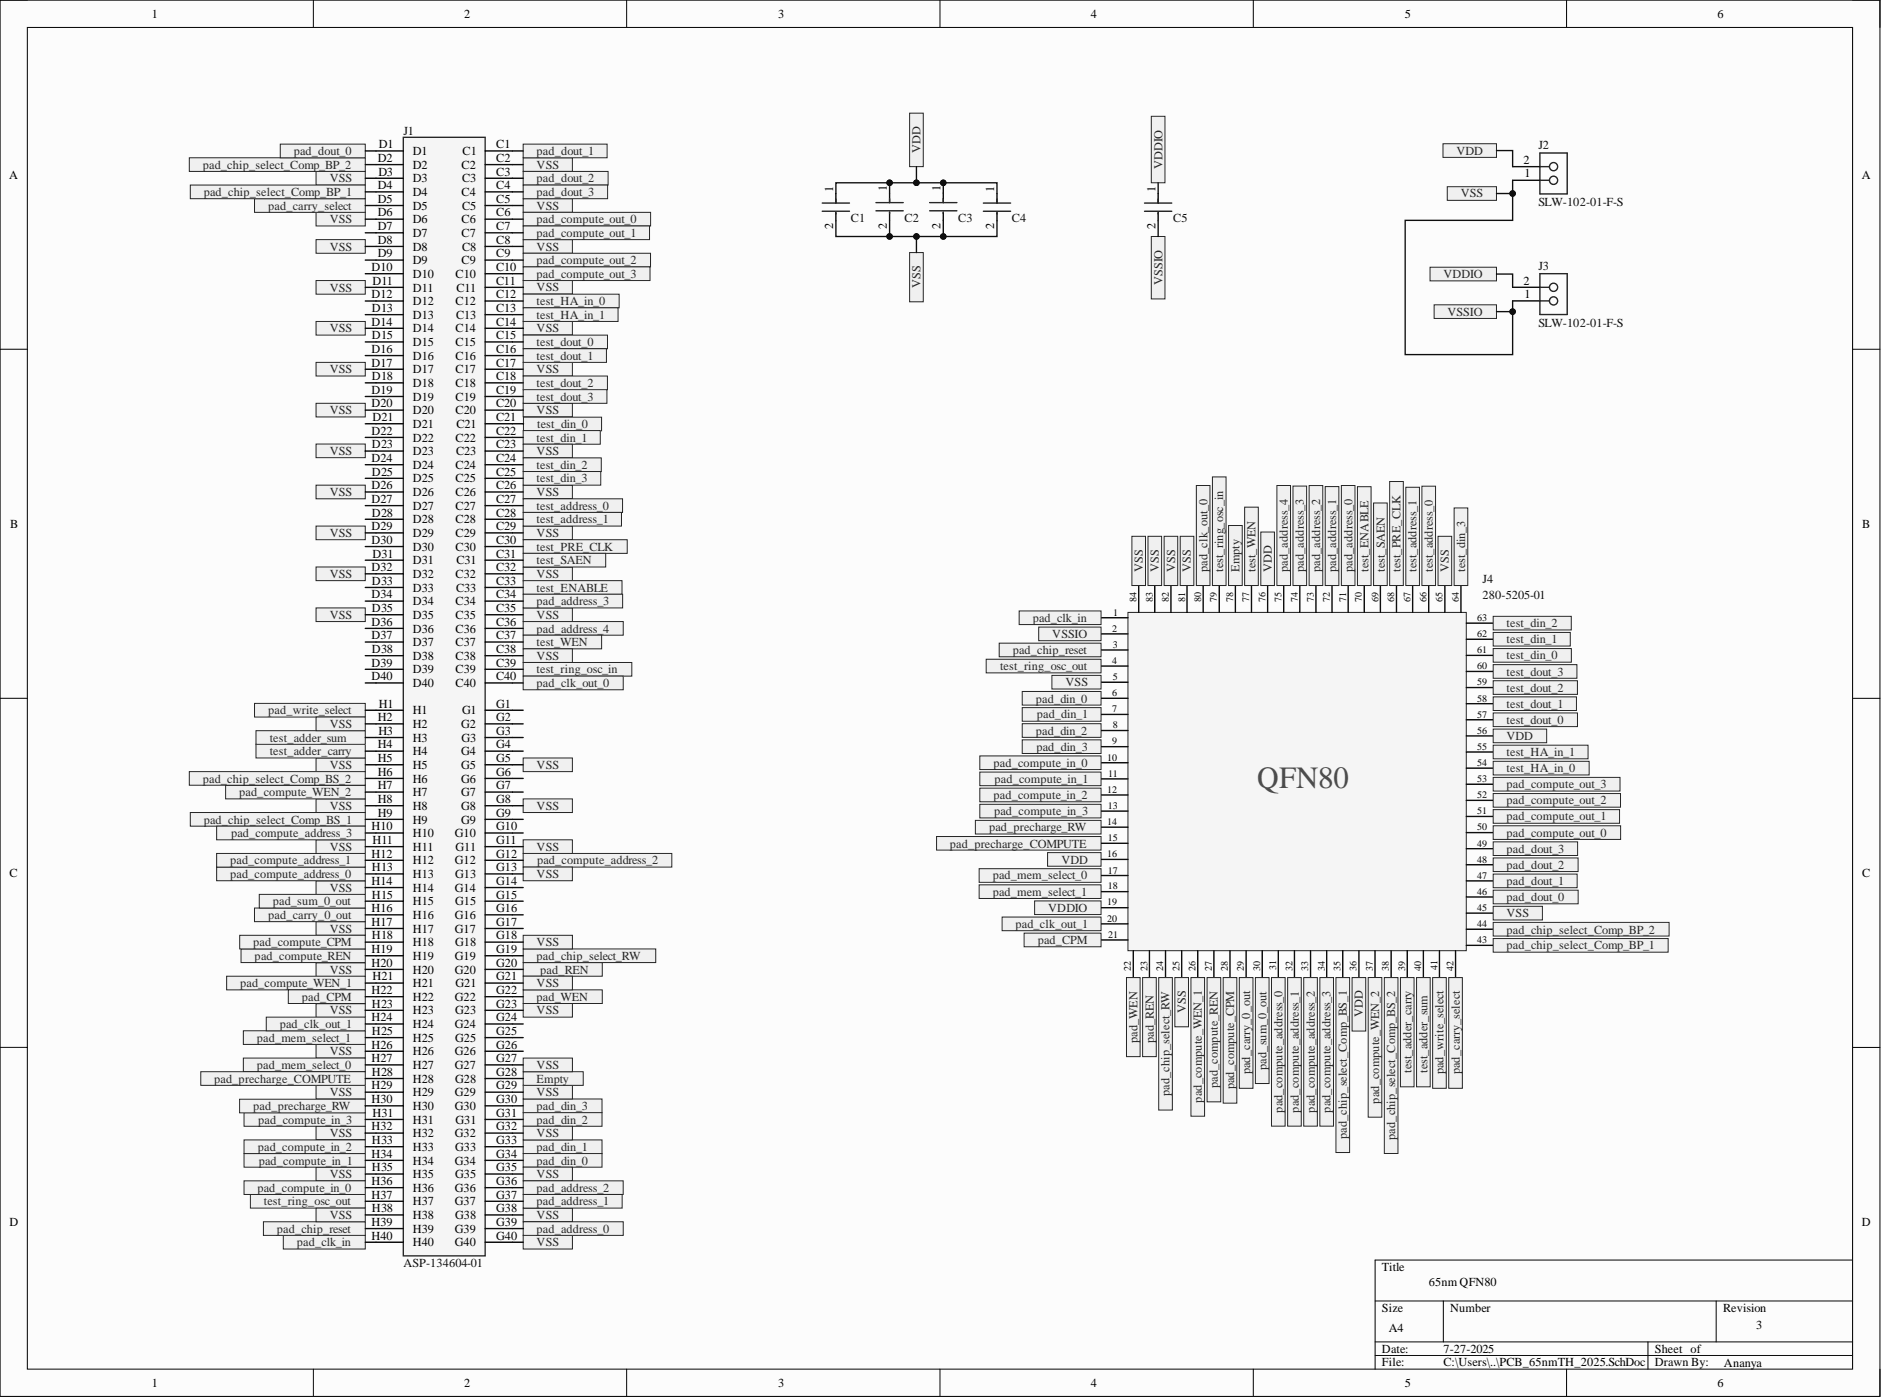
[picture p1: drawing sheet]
<svg xmlns="http://www.w3.org/2000/svg" width="350mm" height="260mm" viewBox="0 0 350 260" stroke-linecap="round" stroke-linejoin="round" font-family="sans-serif">
<defs><g id="words">
<text font-size="5.7" fill="#4c4c4c" x="233.6" y="146.5">QFN80</text>
<g font-size="2.3">
<text x="28.2" y="3.3">1</text>
<text x="86.3" y="3.3">2</text>
<text x="144.6" y="3.3">3</text>
<text x="202.8" y="3.3">4</text>
<text x="261.1" y="3.3">5</text>
<text x="319.2" y="3.3">6</text>
<text x="70.4" y="27.6">D1</text>
<text x="76.7" y="28.8">D1</text>
<text x="86" y="28.8">C1</text>
<text x="92.2" y="27.6">C1</text>
<text x="1.7" y="33.2">A</text>
<text x="70.2" y="30.1">D2</text>
<text x="70.2" y="35.2">D4</text>
<text x="70.3" y="32.6">D3</text>
<text x="76.7" y="31.4">D2</text>
<text x="76.7" y="33.9">D3</text>
<text x="85.8" y="31.4">C2</text>
<text x="85.9" y="33.9">C3</text>
<text x="92.2" y="30.1">C2</text>
<text x="92.2" y="32.6">C3</text>
<text x="92.2" y="35.2">C4</text>
<text x="154.8" y="35.7" transform="rotate(-90 154.8 35.7)">1</text>
<text x="164.8" y="35.6" transform="rotate(-90 164.8 35.6)">1</text>
<text x="174.8" y="35.6" transform="rotate(-90 174.8 35.6)">1</text>
<text x="184.8" y="35.7" transform="rotate(-90 184.8 35.7)">1</text>
<text x="214.8" y="35.7" transform="rotate(-90 214.8 35.7)">1</text>
<text x="283.1" y="30.4">2</text>
<text x="283.3" y="33">1</text>
<text x="346" y="33.2">A</text>
<text x="70.2" y="37.7">D5</text>
<text x="70.2" y="40.2">D6</text>
<text x="76.7" y="36.4">D4</text>
<text x="76.7" y="39">D5</text>
<text x="76.7" y="41.5">D6</text>
<text x="85.8" y="36.4">C4</text>
<text x="85.8" y="41.5">C6</text>
<text x="85.9" y="39">C5</text>
<text x="92.2" y="37.7">C5</text>
<text x="92.2" y="40.2">C6</text>
<text x="70.2" y="42.8">D7</text>
<text x="70.2" y="45.3">D8</text>
<text x="70.2" y="47.8">D9</text>
<text x="76.7" y="44">D7</text>
<text x="76.7" y="46.6">D8</text>
<text x="85.8" y="44">C7</text>
<text x="85.9" y="46.6">C8</text>
<text x="92.2" y="42.8">C7</text>
<text x="92.2" y="45.3">C8</text>
<text x="92.2" y="47.8">C9</text>
<text x="154.8" y="42.6" transform="rotate(-90 154.8 42.6)">2</text>
<text x="164.8" y="42.5" transform="rotate(-90 164.8 42.5)">2</text>
<text x="174.8" y="42.5" transform="rotate(-90 174.8 42.5)">2</text>
<text x="184.8" y="42.6" transform="rotate(-90 184.8 42.6)">2</text>
<text x="214.8" y="42.6" transform="rotate(-90 214.8 42.6)">2</text>
<text x="69" y="50.4">D10</text>
<text x="69.2" y="52.9">D11</text>
<text x="76.7" y="49.1">D9</text>
<text x="76.7" y="51.6">D10</text>
<text x="84.7" y="51.6">C10</text>
<text x="85.8" y="49.1">C9</text>
<text x="92.2" y="50.4">C10</text>
<text x="92.2" y="52.9">C11</text>
<text x="283.1" y="52.9">2</text>
<text x="69" y="55.4">D12</text>
<text x="69.1" y="58">D13</text>
<text x="76.7" y="54.2">D11</text>
<text x="76.7" y="56.7">D12</text>
<text x="76.7" y="59.2">D13</text>
<text x="84.7" y="56.7">C12</text>
<text x="84.8" y="59.2">C13</text>
<text x="84.9" y="54.2">C11</text>
<text x="92.2" y="55.4">C12</text>
<text x="92.2" y="58">C13</text>
<text x="283.3" y="55.4">1</text>
<text x="69" y="60.5">D14</text>
<text x="69" y="65.6">D16</text>
<text x="69.1" y="63">D15</text>
<text x="76.7" y="61.8">D14</text>
<text x="76.7" y="64.3">D15</text>
<text x="84.7" y="61.8">C14</text>
<text x="84.7" y="64.3">C15</text>
<text x="92.2" y="60.5">C14</text>
<text x="92.2" y="63">C15</text>
<text x="92.2" y="65.6">C16</text>
<text x="69" y="68.1">D17</text>
<text x="69.1" y="70.7">D18</text>
<text x="76.7" y="66.9">D16</text>
<text x="76.7" y="69.4">D17</text>
<text x="76.7" y="71.9">D18</text>
<text x="84.7" y="66.9">C16</text>
<text x="84.7" y="69.4">C17</text>
<text x="84.7" y="71.9">C18</text>
<text x="92.2" y="68.1">C17</text>
<text x="92.2" y="70.7">C18</text>
<text x="69" y="73.2">D19</text>
<text x="69" y="75.7">D20</text>
<text x="76.7" y="74.5">D19</text>
<text x="76.7" y="77">D20</text>
<text x="84.7" y="74.5">C19</text>
<text x="84.7" y="77">C20</text>
<text x="92.2" y="73.2">C19</text>
<text x="92.2" y="75.7">C20</text>
<text x="69" y="80.8">D22</text>
<text x="69.1" y="83.3">D23</text>
<text x="69.2" y="78.3">D21</text>
<text x="76.7" y="79.5">D21</text>
<text x="76.7" y="82.1">D22</text>
<text x="84.7" y="82.1">C22</text>
<text x="84.9" y="79.5">C21</text>
<text x="92.2" y="78.3">C21</text>
<text x="92.2" y="80.8">C22</text>
<text x="92.2" y="83.3">C23</text>
<text x="69" y="85.9">D24</text>
<text x="69.1" y="88.4">D25</text>
<text x="76.7" y="84.6">D23</text>
<text x="76.7" y="87.1">D24</text>
<text x="76.7" y="89.7">D25</text>
<text x="84.7" y="87.1">C24</text>
<text x="84.7" y="89.7">C25</text>
<text x="84.8" y="84.6">C23</text>
<text x="92.2" y="85.9">C24</text>
<text x="92.2" y="88.4">C25</text>
<text x="69" y="90.9">D26</text>
<text x="69" y="93.5">D27</text>
<text x="76.7" y="92.2">D26</text>
<text x="76.7" y="94.7">D27</text>
<text x="84.7" y="92.2">C26</text>
<text x="84.7" y="94.7">C27</text>
<text x="92.2" y="90.9">C26</text>
<text x="92.2" y="93.5">C27</text>
<text x="1.9" y="98.1">B</text>
<text x="69" y="98.5">D29</text>
<text x="69" y="101.1">D30</text>
<text x="69.1" y="96">D28</text>
<text x="76.7" y="97.3">D28</text>
<text x="76.7" y="99.8">D29</text>
<text x="84.7" y="97.3">C28</text>
<text x="84.7" y="99.8">C29</text>
<text x="92.2" y="96">C28</text>
<text x="92.2" y="98.5">C29</text>
<text x="92.2" y="101.1">C30</text>
<text x="346.1" y="98.1">B</text>
<text x="69" y="106.1">D32</text>
<text x="69.2" y="103.6">D31</text>
<text x="76.7" y="102.3">D30</text>
<text x="76.7" y="104.9">D31</text>
<text x="76.7" y="107.4">D32</text>
<text x="84.7" y="102.3">C30</text>
<text x="84.7" y="107.4">C32</text>
<text x="84.9" y="104.9">C31</text>
<text x="92.2" y="103.6">C31</text>
<text x="92.2" y="106.1">C32</text>
<text x="69" y="111.2">D34</text>
<text x="69.1" y="108.7">D33</text>
<text x="69.1" y="113.8">D35</text>
<text x="76.7" y="109.9">D33</text>
<text x="76.7" y="112.5">D34</text>
<text x="84.7" y="112.5">C34</text>
<text x="84.8" y="109.9">C33</text>
<text x="92.2" y="108.7">C33</text>
<text x="92.2" y="111.2">C34</text>
<text x="92.2" y="113.8">C35</text>
<text x="69" y="116.3">D36</text>
<text x="69" y="118.8">D37</text>
<text x="76.7" y="115">D35</text>
<text x="76.7" y="117.6">D36</text>
<text x="84.7" y="115">C35</text>
<text x="84.7" y="117.6">C36</text>
<text x="92.2" y="116.3">C36</text>
<text x="92.2" y="118.8">C37</text>
<text x="69" y="123.9">D39</text>
<text x="69.1" y="121.4">D38</text>
<text x="76.7" y="120.1">D37</text>
<text x="76.7" y="122.6">D38</text>
<text x="76.7" y="125.2">D39</text>
<text x="84.7" y="120.1">C37</text>
<text x="84.7" y="122.6">C38</text>
<text x="84.7" y="125.2">C39</text>
<text x="92.2" y="121.4">C38</text>
<text x="92.2" y="123.9">C39</text>
<text x="69" y="126.4">D40</text>
<text x="70.4" y="131.5">H1</text>
<text x="76.7" y="127.7">D40</text>
<text x="84.7" y="127.7">C40</text>
<text x="92.2" y="126.4">C40</text>
<text x="92.2" y="131.5">G1</text>
<text x="70.2" y="134">H2</text>
<text x="70.3" y="136.6">H3</text>
<text x="76.7" y="132.8">H1</text>
<text x="76.7" y="135.3">H2</text>
<text x="76.7" y="137.8">H3</text>
<text x="85.7" y="135.3">G2</text>
<text x="85.8" y="137.8">G3</text>
<text x="85.9" y="132.8">G1</text>
<text x="92.2" y="134">G2</text>
<text x="92.2" y="136.6">G3</text>
<text x="70.2" y="139.1">H4</text>
<text x="70.2" y="141.6">H5</text>
<text x="76.7" y="140.4">H4</text>
<text x="76.7" y="142.9">H5</text>
<text x="85.7" y="140.4">G4</text>
<text x="85.7" y="142.9">G5</text>
<text x="92.2" y="139.1">G4</text>
<text x="92.2" y="141.6">G5</text>
<text x="70.2" y="144.2">H6</text>
<text x="70.2" y="146.7">H7</text>
<text x="70.2" y="149.2">H8</text>
<text x="76.7" y="145.4">H6</text>
<text x="76.7" y="148">H7</text>
<text x="85.7" y="145.4">G6</text>
<text x="85.7" y="148">G7</text>
<text x="92.2" y="144.2">G6</text>
<text x="92.2" y="146.7">G7</text>
<text x="92.2" y="149.2">G8</text>
<text x="69" y="154.3">H10</text>
<text x="70.2" y="151.8">H9</text>
<text x="76.7" y="150.5">H8</text>
<text x="76.7" y="153">H9</text>
<text x="76.7" y="155.6">H10</text>
<text x="84.5" y="155.6">G10</text>
<text x="85.7" y="150.5">G8</text>
<text x="85.7" y="153">G9</text>
<text x="92.2" y="151.8">G9</text>
<text x="92.2" y="154.3">G10</text>
<text x="69" y="159.4">H12</text>
<text x="69.1" y="161.9">H13</text>
<text x="69.2" y="156.8">H11</text>
<text x="76.7" y="158.1">H11</text>
<text x="76.7" y="160.6">H12</text>
<text x="84.5" y="160.6">G12</text>
<text x="84.7" y="158.1">G11</text>
<text x="92.2" y="156.8">G11</text>
<text x="92.2" y="159.4">G12</text>
<text x="92.2" y="161.9">G13</text>
<text x="1.8" y="163">C</text>
<text x="69" y="164.5">H14</text>
<text x="69.1" y="167">H15</text>
<text x="76.7" y="163.2">H13</text>
<text x="76.7" y="165.7">H14</text>
<text x="84.5" y="165.7">G14</text>
<text x="84.6" y="163.2">G13</text>
<text x="92.2" y="164.5">G14</text>
<text x="92.2" y="167">G15</text>
<text x="346.1" y="163">C</text>
<text x="69" y="169.5">H16</text>
<text x="69" y="172.1">H17</text>
<text x="76.7" y="168.3">H15</text>
<text x="76.7" y="170.8">H16</text>
<text x="76.7" y="173.3">H17</text>
<text x="84.5" y="170.8">G16</text>
<text x="84.5" y="173.3">G17</text>
<text x="84.6" y="168.3">G15</text>
<text x="92.2" y="169.5">G16</text>
<text x="92.2" y="172.1">G17</text>
<text x="69" y="177.1">H19</text>
<text x="69" y="179.7">H20</text>
<text x="69.1" y="174.6">H18</text>
<text x="76.7" y="175.9">H18</text>
<text x="76.7" y="178.4">H19</text>
<text x="84.5" y="178.4">G19</text>
<text x="84.6" y="175.9">G18</text>
<text x="92.2" y="174.6">G18</text>
<text x="92.2" y="177.1">G19</text>
<text x="92.2" y="179.7">G20</text>
<text x="69" y="184.7">H22</text>
<text x="69.2" y="182.2">H21</text>
<text x="76.7" y="180.9">H20</text>
<text x="76.7" y="183.5">H21</text>
<text x="76.7" y="186">H22</text>
<text x="84.5" y="180.9">G20</text>
<text x="84.5" y="186">G22</text>
<text x="84.7" y="183.5">G21</text>
<text x="92.2" y="182.2">G21</text>
<text x="92.2" y="184.7">G22</text>
<text x="69" y="189.8">H24</text>
<text x="69.1" y="187.3">H23</text>
<text x="76.7" y="188.5">H23</text>
<text x="76.7" y="191.1">H24</text>
<text x="84.5" y="191.1">G24</text>
<text x="84.6" y="188.5">G23</text>
<text x="92.2" y="187.3">G23</text>
<text x="92.2" y="189.8">G24</text>
<text x="69" y="194.9">H26</text>
<text x="69" y="197.4">H27</text>
<text x="69.1" y="192.3">H25</text>
<text x="76.7" y="193.6">H25</text>
<text x="76.7" y="196.1">H26</text>
<text x="84.5" y="196.1">G26</text>
<text x="84.6" y="193.6">G25</text>
<text x="92.2" y="192.3">G25</text>
<text x="92.2" y="194.9">G26</text>
<text x="92.2" y="197.4">G27</text>
<text x="69" y="202.5">H29</text>
<text x="69.1" y="199.9">H28</text>
<text x="76.7" y="198.7">H27</text>
<text x="76.7" y="201.2">H28</text>
<text x="76.7" y="203.7">H29</text>
<text x="84.5" y="198.7">G27</text>
<text x="84.5" y="203.7">G29</text>
<text x="84.6" y="201.2">G28</text>
<text x="92.2" y="199.9">G28</text>
<text x="92.2" y="202.5">G29</text>
<text x="69" y="205">H30</text>
<text x="69.2" y="207.5">H31</text>
<text x="76.7" y="206.3">H30</text>
<text x="76.7" y="208.8">H31</text>
<text x="84.5" y="206.3">G30</text>
<text x="84.7" y="208.8">G31</text>
<text x="92.2" y="205">G30</text>
<text x="92.2" y="207.5">G31</text>
<text x="69" y="210.1">H32</text>
<text x="69" y="215.2">H34</text>
<text x="69.1" y="212.6">H33</text>
<text x="76.7" y="211.4">H32</text>
<text x="76.7" y="213.9">H33</text>
<text x="84.5" y="211.4">G32</text>
<text x="84.6" y="213.9">G33</text>
<text x="92.2" y="210.1">G32</text>
<text x="92.2" y="212.6">G33</text>
<text x="92.2" y="215.2">G34</text>
<text x="69" y="220.2">H36</text>
<text x="69.1" y="217.7">H35</text>
<text x="76.7" y="216.4">H34</text>
<text x="76.7" y="219">H35</text>
<text x="76.7" y="221.5">H36</text>
<text x="84.5" y="216.4">G34</text>
<text x="84.5" y="221.5">G36</text>
<text x="84.6" y="219">G35</text>
<text x="92.2" y="217.7">G35</text>
<text x="92.2" y="220.2">G36</text>
<text x="1.8" y="227.8">D</text>
<text x="69" y="222.8">H37</text>
<text x="69" y="227.8">H39</text>
<text x="69.1" y="225.3">H38</text>
<text x="76.7" y="224">H37</text>
<text x="76.7" y="226.6">H38</text>
<text x="84.5" y="224">G37</text>
<text x="84.6" y="226.6">G38</text>
<text x="92.2" y="222.8">G37</text>
<text x="92.2" y="225.3">G38</text>
<text x="92.2" y="227.8">G39</text>
<text x="346" y="227.8">D</text>
<text x="69" y="230.4">H40</text>
<text x="76.7" y="229.1">H39</text>
<text x="76.7" y="231.6">H40</text>
<text x="84.5" y="229.1">G39</text>
<text x="84.5" y="231.6">G40</text>
<text x="92.2" y="230.4">G40</text>
<text x="256.8" y="236.2">Title</text>
<text x="265.5" y="239.1">65nm QFN80</text>
<text x="256.8" y="243.8">Size</text>
<text x="269.5" y="243.8">Number</text>
<text x="320.2" y="243.8">Revision</text>
<text x="256.8" y="251.4">Date:</text>
<text x="258.1" y="247.6">A4</text>
<text x="268.3" y="251.4">7-27-2025</text>
<text x="307.6" y="251.4">Sheet of</text>
<text x="326.4" y="247">3</text>
<text x="28.2" y="257.7">1</text>
<text x="86.3" y="257.7">2</text>
<text x="144.6" y="257.7">3</text>
<text x="202.8" y="257.7">4</text>
<text x="256.8" y="253.9">File:</text>
<text x="261.1" y="257.7">5</text>
<text x="268.3" y="253.9">C:\Users\..\PCB_65nmTH_2025.SchDoc</text>
<text x="307.6" y="253.9">Drawn By:</text>
<text x="319.2" y="257.7">6</text>
<text x="320.4" y="254">Ananya</text>
</g>
<g font-size="2.3" fill="#262626">
<text x="54.6" y="28.8">pad_dout_0</text>
<text x="99.7" y="28.8">pad_dout_1</text>
<text x="171.1" y="28.4" transform="rotate(-90 171.1 28.4)">VDD</text>
<text x="270.7" y="28.7">VDD</text>
<text x="37.7" y="31.4">pad_chip_select_Comp_BP_2</text>
<text x="61.3" y="33.9">VSS</text>
<text x="99.7" y="31.4">VSS</text>
<text x="99.7" y="33.9">pad_dout_2</text>
<text x="216" y="31.4" transform="rotate(-90 216 31.4)">VDDIO</text>
<text x="37.9" y="36.4">pad_chip_select_Comp_BP_1</text>
<text x="49.9" y="39">pad_carry_select</text>
<text x="61.3" y="41.5">VSS</text>
<text x="99.7" y="39">VSS</text>
<text x="99.7" y="41.5">pad_compute_out_0</text>
<text x="99.7" y="36.4">pad_dout_3</text>
<text x="271.5" y="36.7">VSS</text>
<text x="61.3" y="46.6">VSS</text>
<text x="99.7" y="46.6">VSS</text>
<text x="99.7" y="44">pad_compute_out_1</text>
<text x="99.7" y="49.1">pad_compute_out_2</text>
<text x="99.7" y="51.6">pad_compute_out_3</text>
<text x="171.1" y="53.6" transform="rotate(-90 171.1 53.6)">VSS</text>
<text x="216" y="53" transform="rotate(-90 216 53)">VSSIO</text>
<text x="268.3" y="51.7">VDDIO</text>
<text x="61.3" y="54.2">VSS</text>
<text x="99.7" y="54.1">VSS</text>
<text x="99.7" y="56.7">test_HA_in_0</text>
<text x="99.7" y="59.2">test_HA_in_1</text>
<text x="269" y="58.7">VSSIO</text>
<text x="61.3" y="61.8">VSS</text>
<text x="99.7" y="61.7">VSS</text>
<text x="99.7" y="64.3">test_dout_0</text>
<text x="61.3" y="69.4">VSS</text>
<text x="99.7" y="69.4">VSS</text>
<text x="99.7" y="66.9">test_dout_1</text>
<text x="99.7" y="71.9">test_dout_2</text>
<text x="61.3" y="77">VSS</text>
<text x="99.7" y="76.9">VSS</text>
<text x="99.7" y="74.5">test_dout_3</text>
<text x="99.7" y="82.1">test_din_1</text>
<text x="99.8" y="79.5">test_din_0</text>
<text x="61.3" y="84.5">VSS</text>
<text x="99.7" y="84.6">VSS</text>
<text x="99.7" y="87.1">test_din_2</text>
<text x="99.7" y="89.7">test_din_3</text>
<text x="61.3" y="92.2">VSS</text>
<text x="99.7" y="92.2">VSS</text>
<text x="99.7" y="94.7">test_address_0</text>
<text x="61.3" y="99.8">VSS</text>
<text x="99.7" y="99.8">VSS</text>
<text x="99.7" y="97.3">test_address_1</text>
<text x="61.3" y="107.4">VSS</text>
<text x="99.7" y="107.4">VSS</text>
<text x="99.7" y="102.3">test_PRE_CLK</text>
<text x="99.7" y="104.9">test_SAEN</text>
<text x="212.4" y="106.3" transform="rotate(-90 212.4 106.3)">VSS</text>
<text x="215.3" y="106.3" transform="rotate(-90 215.3 106.3)">VSS</text>
<text x="218.4" y="106.3" transform="rotate(-90 218.4 106.3)">VSS</text>
<text x="221.3" y="106.3" transform="rotate(-90 221.3 106.3)">VSS</text>
<text x="224.4" y="106.3" transform="rotate(-90 224.4 106.3)">pad_clk_out_0</text>
<text x="227.3" y="106.3" transform="rotate(-90 227.3 106.3)">test_ring_osc_in</text>
<text x="230.4" y="106.3" transform="rotate(-90 230.4 106.3)">Empty</text>
<text x="233.3" y="106.3" transform="rotate(-90 233.3 106.3)">test_WEN</text>
<text x="236.4" y="106.3" transform="rotate(-90 236.4 106.3)">VDD</text>
<text x="239.3" y="106.3" transform="rotate(-90 239.3 106.3)">pad_address_4</text>
<text x="242.3" y="106.3" transform="rotate(-90 242.3 106.3)">pad_address_3</text>
<text x="245.3" y="106.3" transform="rotate(-90 245.3 106.3)">pad_address_2</text>
<text x="248.3" y="106.3" transform="rotate(-90 248.3 106.3)">pad_address_1</text>
<text x="251.4" y="106.3" transform="rotate(-90 251.4 106.3)">pad_address_0</text>
<text x="254.3" y="106.3" transform="rotate(-90 254.3 106.3)">test_ENABLE</text>
<text x="257.4" y="106.3" transform="rotate(-90 257.4 106.3)">test_SAEN</text>
<text x="260.3" y="106.3" transform="rotate(-90 260.3 106.3)">test_PRE_CLK</text>
<text x="263.3" y="106.3" transform="rotate(-90 263.3 106.3)">test_address_1</text>
<text x="266.3" y="106.3" transform="rotate(-90 266.3 106.3)">test_address_0</text>
<text x="269.3" y="106.3" transform="rotate(-90 269.3 106.3)">VSS</text>
<text x="272.3" y="106.3" transform="rotate(-90 272.3 106.3)">test_din_3</text>
<text x="99.7" y="109.9">test_ENABLE</text>
<text x="99.7" y="112.5">pad_address_3</text>
<text x="61.3" y="115">VSS</text>
<text x="99.7" y="115">VSS</text>
<text x="99.7" y="117.6">pad_address_4</text>
<text x="191.9" y="115.5">pad_clk_in</text>
<text x="195.6" y="118.6">VSSIO</text>
<text x="280" y="119.6">test_din_1</text>
<text x="280" y="116.5">test_din_2</text>
<text x="99.7" y="120.1">test_WEN</text>
<text x="99.7" y="122.6">VSS</text>
<text x="99.7" y="125.2">test_ring_osc_in</text>
<text x="185.9" y="124.6">test_ring_osc_out</text>
<text x="188.2" y="121.5">pad_chip_reset</text>
<text x="280" y="125.6">test_dout_3</text>
<text x="280" y="122.5">test_din_0</text>
<text x="99.7" y="127.7">pad_clk_out_0</text>
<text x="192.5" y="130.6">pad_din_0</text>
<text x="198" y="127.5">VSS</text>
<text x="280" y="131.5">test_dout_1</text>
<text x="280" y="128.5">test_dout_2</text>
<text x="49.9" y="132.8">pad_write_select</text>
<text x="50.1" y="137.8">test_adder_sum</text>
<text x="61.3" y="135.3">VSS</text>
<text x="192.5" y="136.6">pad_din_2</text>
<text x="192.7" y="133.5">pad_din_1</text>
<text x="280" y="137.5">VDD</text>
<text x="280" y="134.5">test_dout_0</text>
<text x="50.1" y="140.4">test_adder_carry</text>
<text x="61.3" y="142.9">VSS</text>
<text x="99.7" y="142.9">VSS</text>
<text x="184.7" y="142.5">pad_compute_in_0</text>
<text x="192.6" y="139.5">pad_din_3</text>
<text x="280" y="143.5">test_HA_in_0</text>
<text x="280" y="140.5">test_HA_in_1</text>
<text x="37.7" y="145.4">pad_chip_select_Comp_BS_2</text>
<text x="44.5" y="148">pad_compute_WEN_2</text>
<text x="184.7" y="148.5">pad_compute_in_2</text>
<text x="184.8" y="145.5">pad_compute_in_1</text>
<text x="280" y="149.5">pad_compute_out_2</text>
<text x="280" y="146.5">pad_compute_out_3</text>
<text x="37.9" y="153">pad_chip_select_Comp_BS_1</text>
<text x="42.9" y="155.6">pad_compute_address_3</text>
<text x="61.3" y="150.5">VSS</text>
<text x="99.7" y="150.5">VSS</text>
<text x="183.8" y="154.5">pad_precharge_RW</text>
<text x="184.8" y="151.5">pad_compute_in_3</text>
<text x="280" y="155.5">pad_compute_out_0</text>
<text x="280" y="152.5">pad_compute_out_1</text>
<text x="42.8" y="160.6">pad_compute_address_1</text>
<text x="61.3" y="158.1">VSS</text>
<text x="99.7" y="158.1">VSS</text>
<text x="99.8" y="160.6">pad_compute_address_2</text>
<text x="176.6" y="157.5">pad_precharge_COMPUTE</text>
<text x="197.3" y="160.5">VDD</text>
<text x="280" y="161.5">pad_dout_2</text>
<text x="280" y="158.5">pad_dout_3</text>
<text x="42.8" y="163.2">pad_compute_address_0</text>
<text x="61.3" y="165.7">VSS</text>
<text x="99.7" y="163.2">VSS</text>
<text x="184.5" y="163.4">pad_mem_select_0</text>
<text x="184.5" y="166.5">pad_mem_select_1</text>
<text x="280" y="167.5">pad_dout_0</text>
<text x="280" y="164.5">pad_dout_1</text>
<text x="49.9" y="170.8">pad_carry_0_out</text>
<text x="50.7" y="168.3">pad_sum_0_out</text>
<text x="61.3" y="173.3">VSS</text>
<text x="188.7" y="172.5">pad_clk_out_1</text>
<text x="194.8" y="169.4">VDDIO</text>
<text x="280" y="173.5">pad_chip_select_Comp_BP_2</text>
<text x="280" y="170.5">VSS</text>
<text x="47.1" y="175.9">pad_compute_CPM</text>
<text x="47.3" y="178.4">pad_compute_REN</text>
<text x="99.7" y="178.4">pad_chip_select_RW</text>
<text x="99.7" y="175.9">VSS</text>
<text x="192.9" y="175.4">pad_CPM</text>
<text x="280" y="176.5">pad_chip_select_Comp_BP_1</text>
<text x="44.6" y="183.5">pad_compute_WEN_1</text>
<text x="56.1" y="186">pad_CPM</text>
<text x="61.3" y="180.9">VSS</text>
<text x="99.7" y="186">pad_WEN</text>
<text x="99.7" y="183.5">VSS</text>
<text x="100.4" y="180.9">pad_REN</text>
<text x="52" y="191.1">pad_clk_out_1</text>
<text x="61.3" y="188.5">VSS</text>
<text x="99.7" y="188.5">VSS</text>
<text x="220.4" y="188.3" transform="rotate(-90 220.4 188.3)">VSS</text>
<text x="253.3" y="189" transform="rotate(-90 253.3 189)">VDD</text>
<text x="47.8" y="193.6">pad_mem_select_1</text>
<text x="61.3" y="196.1">VSS</text>
<text x="211.4" y="193.9" transform="rotate(-90 211.4 193.9)">pad_WEN</text>
<text x="214.4" y="193.9" transform="rotate(-90 214.4 193.9)">pad_REN</text>
<text x="39.8" y="201.2">pad_precharge_COMPUTE</text>
<text x="47.8" y="198.7">pad_mem_select_0</text>
<text x="61.3" y="203.7">VSS</text>
<text x="99.7" y="203.7">VSS</text>
<text x="99.7" y="201.2">Empty</text>
<text x="99.7" y="198.7">VSS</text>
<text x="217.4" y="203.7" transform="rotate(-90 217.4 203.7)">pad_chip_select_RW</text>
<text x="226.3" y="202.2" transform="rotate(-90 226.3 202.2)">pad_compute_REN</text>
<text x="229.4" y="202.5" transform="rotate(-90 229.4 202.5)">pad_compute_CPM</text>
<text x="232.3" y="199.7" transform="rotate(-90 232.3 199.7)">pad_carry_0_out</text>
<text x="235.4" y="198.8" transform="rotate(-90 235.4 198.8)">pad_sum_0_out</text>
<text x="262.3" y="199.4" transform="rotate(-90 262.3 199.4)">test_adder_carry</text>
<text x="265.3" y="199.4" transform="rotate(-90 265.3 199.4)">test_adder_sum</text>
<text x="268.3" y="199.7" transform="rotate(-90 268.3 199.7)">pad_write_select</text>
<text x="271.3" y="199.7" transform="rotate(-90 271.3 199.7)">pad_carry_select</text>
<text x="47.1" y="206.3">pad_precharge_RW</text>
<text x="48" y="208.8">pad_compute_in_3</text>
<text x="99.7" y="206.3">pad_din_3</text>
<text x="99.7" y="208.8">pad_din_2</text>
<text x="223.4" y="204.9" transform="rotate(-90 223.4 204.9)">pad_compute_WEN_1</text>
<text x="238.3" y="206.8" transform="rotate(-90 238.3 206.8)">pad_compute_address_0</text>
<text x="241.4" y="206.8" transform="rotate(-90 241.4 206.8)">pad_compute_address_1</text>
<text x="244.3" y="206.8" transform="rotate(-90 244.3 206.8)">pad_compute_address_2</text>
<text x="247.3" y="206.8" transform="rotate(-90 247.3 206.8)">pad_compute_address_3</text>
<text x="256.3" y="205.1" transform="rotate(-90 256.3 205.1)">pad_compute_WEN_2</text>
<text x="47.9" y="213.9">pad_compute_in_2</text>
<text x="61.3" y="211.3">VSS</text>
<text x="99.7" y="213.9">pad_din_1</text>
<text x="99.7" y="211.4">VSS</text>
<text x="250.3" y="211.7" transform="rotate(-90 250.3 211.7)">pad_chip_select_Comp_BS_1</text>
<text x="259.3" y="211.9" transform="rotate(-90 259.3 211.9)">pad_chip_select_Comp_BS_2</text>
<text x="47.8" y="221.5">pad_compute_in_0</text>
<text x="48.1" y="216.4">pad_compute_in_1</text>
<text x="61.3" y="219">VSS</text>
<text x="99.7" y="216.4">pad_din_0</text>
<text x="99.7" y="219">VSS</text>
<text x="99.7" y="221.5">pad_address_2</text>
<text x="49" y="224">test_ring_osc_out</text>
<text x="61.3" y="226.6">VSS</text>
<text x="99.7" y="226.6">VSS</text>
<text x="99.7" y="224">pad_address_1</text>
<text x="51.5" y="229.1">pad_chip_reset</text>
<text x="55.2" y="231.6">pad_clk_in</text>
<text x="99.7" y="231.6">VSS</text>
<text x="99.7" y="229.1">pad_address_0</text>
</g>
<g font-size="2.3" fill="#0e0e0e">
<text x="75" y="25">J1</text>
<text x="285.9" y="27.6">J2</text>
<text x="158.1" y="41.2">C1</text>
<text x="168.1" y="41.2">C2</text>
<text x="178.1" y="41.2">C3</text>
<text x="188" y="41.2">C4</text>
<text x="218.1" y="41.2">C5</text>
<text x="285.9" y="38.3">SLW-102-01-F-S</text>
<text x="285.9" y="50.1">J3</text>
<text x="285.9" y="60.8">SLW-102-01-F-S</text>
<text x="275.5" y="108.3">J4</text>
<text x="275.5" y="111.3">280-5205-01</text>
<text x="75" y="235.4">ASP-134604-01</text>
</g>
<g font-size="1.9">
<text x="211.2" y="111.8" transform="rotate(-90 211.2 111.8)">84</text>
<text x="214.2" y="111.8" transform="rotate(-90 214.2 111.8)">83</text>
<text x="217.2" y="111.8" transform="rotate(-90 217.2 111.8)">82</text>
<text x="220.2" y="111.8" transform="rotate(-90 220.2 111.8)">81</text>
<text x="223.2" y="111.8" transform="rotate(-90 223.2 111.8)">80</text>
<text x="226.2" y="111.8" transform="rotate(-90 226.2 111.8)">79</text>
<text x="229.2" y="111.8" transform="rotate(-90 229.2 111.8)">78</text>
<text x="232.2" y="111.8" transform="rotate(-90 232.2 111.8)">77</text>
<text x="235.2" y="111.8" transform="rotate(-90 235.2 111.8)">76</text>
<text x="238.2" y="111.8" transform="rotate(-90 238.2 111.8)">75</text>
<text x="241.2" y="111.8" transform="rotate(-90 241.2 111.8)">74</text>
<text x="244.2" y="111.8" transform="rotate(-90 244.2 111.8)">73</text>
<text x="247.1" y="111.8" transform="rotate(-90 247.1 111.8)">72</text>
<text x="250.2" y="111.8" transform="rotate(-90 250.2 111.8)">71</text>
<text x="253.1" y="111.8" transform="rotate(-90 253.1 111.8)">70</text>
<text x="256.2" y="111.8" transform="rotate(-90 256.2 111.8)">69</text>
<text x="259.1" y="111.8" transform="rotate(-90 259.1 111.8)">68</text>
<text x="262.2" y="111.8" transform="rotate(-90 262.2 111.8)">67</text>
<text x="265.1" y="111.8" transform="rotate(-90 265.1 111.8)">66</text>
<text x="268.1" y="111.8" transform="rotate(-90 268.1 111.8)">65</text>
<text x="271.1" y="111.8" transform="rotate(-90 271.1 111.8)">64</text>
<text x="206.7" y="117.4">2</text>
<text x="206.9" y="114.4">1</text>
<text x="274.5" y="118.4">62</text>
<text x="274.5" y="115.4">63</text>
<text x="206.7" y="123.4">4</text>
<text x="206.8" y="120.4">3</text>
<text x="274.5" y="124.4">60</text>
<text x="274.5" y="121.4">61</text>
<text x="206.7" y="129.4">6</text>
<text x="206.8" y="126.3">5</text>
<text x="274.5" y="130.4">58</text>
<text x="274.5" y="127.4">59</text>
<text x="206.7" y="132.3">7</text>
<text x="206.8" y="135.4">8</text>
<text x="274.5" y="136.4">56</text>
<text x="274.5" y="133.4">57</text>
<text x="205.8" y="141.4">10</text>
<text x="206.7" y="138.3">9</text>
<text x="274.5" y="142.3">54</text>
<text x="274.5" y="139.4">55</text>
<text x="205.8" y="147.3">12</text>
<text x="206" y="144.3">11</text>
<text x="274.5" y="148.3">52</text>
<text x="274.5" y="145.4">53</text>
<text x="205.8" y="153.3">14</text>
<text x="205.9" y="150.3">13</text>
<text x="274.5" y="154.3">50</text>
<text x="274.5" y="151.4">51</text>
<text x="205.8" y="159.3">16</text>
<text x="205.9" y="156.3">15</text>
<text x="274.5" y="160.3">48</text>
<text x="274.5" y="157.4">49</text>
<text x="205.9" y="162.3">17</text>
<text x="205.9" y="165.3">18</text>
<text x="274.5" y="166.3">46</text>
<text x="274.5" y="163.3">47</text>
<text x="205.8" y="168.3">19</text>
<text x="205.8" y="171.3">20</text>
<text x="274.5" y="172.3">44</text>
<text x="274.5" y="169.3">45</text>
<text x="206" y="174.3">21</text>
<text x="274.5" y="175.3">43</text>
<text x="210.2" y="180.4" transform="rotate(-90 210.2 180.4)">22</text>
<text x="213.2" y="180.4" transform="rotate(-90 213.2 180.4)">23</text>
<text x="216.2" y="180.5" transform="rotate(-90 216.2 180.5)">24</text>
<text x="219.2" y="180.4" transform="rotate(-90 219.2 180.4)">25</text>
<text x="222.2" y="180.5" transform="rotate(-90 222.2 180.5)">26</text>
<text x="225.2" y="180.4" transform="rotate(-90 225.2 180.4)">27</text>
<text x="228.2" y="180.4" transform="rotate(-90 228.2 180.4)">28</text>
<text x="231.2" y="180.4" transform="rotate(-90 231.2 180.4)">29</text>
<text x="234.2" y="180.5" transform="rotate(-90 234.2 180.5)">30</text>
<text x="237.2" y="180.3" transform="rotate(-90 237.2 180.3)">31</text>
<text x="240.2" y="180.4" transform="rotate(-90 240.2 180.4)">32</text>
<text x="243.2" y="180.4" transform="rotate(-90 243.2 180.4)">33</text>
<text x="246.2" y="180.5" transform="rotate(-90 246.2 180.5)">34</text>
<text x="249.2" y="180.4" transform="rotate(-90 249.2 180.4)">35</text>
<text x="252.1" y="180.5" transform="rotate(-90 252.1 180.5)">36</text>
<text x="255.2" y="180.4" transform="rotate(-90 255.2 180.4)">37</text>
<text x="258.1" y="180.4" transform="rotate(-90 258.1 180.4)">38</text>
<text x="261.2" y="180.4" transform="rotate(-90 261.2 180.4)">39</text>
<text x="264.1" y="180.5" transform="rotate(-90 264.1 180.5)">40</text>
<text x="267.2" y="180.3" transform="rotate(-90 267.2 180.3)">41</text>
<text x="270.1" y="180.4" transform="rotate(-90 270.1 180.4)">42</text>
</g>
</g></defs>
<path d="M0 0h349.4v259.5h-349.4z" fill-rule="evenodd" fill="#fcfcfc"/>
<path d="M0 0h349.4v259.5h-349.4z" fill="none" stroke="#000" stroke-width=".19"/>
<path d="M5.1 5.1h339.2v249.3h-339.2z" fill-rule="evenodd" fill="#fcfcfc"/>
<g fill="none" stroke="#000" stroke-width=".19">
<path d="M0 0h5.1M5.1 5.1h339.2v249.3h-339.2zM58.2 0v5.1M116.5 0v5.1M174.7 0v5.1M232.9 0v5.1M291.1 0v5.1M344.3 0h5.1v5.1M0 64.9h5.1M344.3 64.9h5.1M0 129.8h5.1M344.3 129.8h5.1"/>
<path d="M0 194.7h5.1M344.3 194.7h5.1M344.3 234.2h-88.7v20.2M58.2 254.4v5.1M116.5 254.4v5.1M174.7 254.4v5.1M232.9 254.4v5.1M255.6 241.8h88.7M255.6 249.4h88.7M255.6 251.9h88.7M268.2 241.8v7.6M291.1 254.4v5.1"/>
<path d="M306.3 249.4v5M319 241.8v7.6M349.4 254.4v5.1"/>
</g>
<path d="M75 25.5h15.2v207.9h-15.2z" fill-rule="evenodd" fill="#f5f5f5"/>
<path d="M75 25.5h15.2v207.9h-15.2z" fill="none" stroke="#262626" stroke-width=".25"/>
<g fill="none" stroke="#000" stroke-width=".25">
<path d="M69.9 28.1h5M69.9 30.6h5M69.9 33.1h5M69.9 35.7h5M69.9 38.2h5M90.2 28.1h5M90.2 30.6h5M90.2 33.1h5M90.2 35.7h5M90.2 38.2h5M69.9 40.7h5M69.9 43.3h5"/>
<path d="M69.9 45.8h5M69.9 48.3h5M69.9 50.9h5M69.9 53.4h5M69.9 55.9h5M69.9 58.5h5M90.2 40.7h5M90.2 43.3h5M90.2 45.8h5M90.2 48.3h5M90.2 50.9h5M90.2 53.4h5"/>
<path d="M90.2 55.9h5M90.2 58.5h5M69.9 61h5M69.9 63.5h5M69.9 66.1h5M69.9 68.6h5M69.9 71.2h5M69.9 73.7h5M69.9 76.2h5M69.9 78.8h5M90.2 61h5M90.2 63.5h5"/>
<path d="M90.2 66.1h5M90.2 68.6h5M90.2 71.2h5M90.2 73.7h5M90.2 76.2h5M90.2 78.8h5M69.9 81.3h5M69.9 83.8h5M69.9 86.4h5M69.9 88.9h5M69.9 91.4h5M69.9 94h5"/>
<path d="M69.9 96.5h5M69.9 99h5M90.2 81.3h5M90.2 83.8h5M90.2 86.4h5M90.2 88.9h5M90.2 91.4h5M90.2 94h5M90.2 96.5h5M90.2 99h5M69.9 101.6h5M69.9 104.1h5"/>
<path d="M69.9 106.6h5M69.9 109.2h5M69.9 111.7h5M69.9 114.2h5M69.9 116.8h5M69.9 119.3h5M90.2 101.6h5M90.2 104.1h5M90.2 106.6h5M90.2 109.2h5M90.2 111.7h5M90.2 114.2h5"/>
<path d="M90.2 116.8h5M90.2 119.3h5M69.9 121.9h5M69.9 124.4h5M69.9 126.9h5M69.9 132h5M69.9 134.5h5M69.9 137.1h5M69.9 139.6h5M90.2 121.9h5M90.2 124.4h5M90.2 126.9h5"/>
<path d="M90.2 132h5M90.2 134.5h5M90.2 137.1h5M90.2 139.6h5M69.9 142.1h5M69.9 144.7h5M69.9 147.2h5M69.9 149.7h5M69.9 152.3h5M69.9 154.8h5M69.9 157.3h5M69.9 159.9h5"/>
<path d="M90.2 142.1h5M90.2 144.7h5M90.2 147.2h5M90.2 149.7h5M90.2 152.3h5M90.2 154.8h5M90.2 157.3h5M90.2 159.9h5M69.9 162.4h5M69.9 164.9h5M69.9 167.5h5M69.9 170h5"/>
<path d="M69.9 172.6h5M69.9 175.1h5.1M69.9 177.6h5.1M90.2 162.4h5M90.2 164.9h5M90.2 167.5h5M90.2 170h5M90.2 172.6h5M90.2 175.1h5M90.2 177.6h5M69.9 180.2h5.1M69.9 182.7h5.1"/>
<path d="M69.9 185.2h5.1M69.9 187.8h5.1M69.9 190.3h5.1M69.9 192.8h5.1M69.9 195.4h5.1M69.9 197.9h5.1M90.2 180.2h5M90.2 182.7h5M90.2 185.2h5M90.2 187.8h5M90.2 190.3h5M90.2 192.8h5"/>
<path d="M90.2 195.4h5M90.2 197.9h5M69.9 200.4h5.1M69.9 203h5.1M69.9 205.5h5.1M69.9 208h5.1M69.9 210.6h5.1M69.9 213.1h5.1M69.9 215.6h5.1M69.9 218.2h5.1M90.2 200.4h5M90.2 203h5"/>
<path d="M90.2 205.5h5M90.2 208h5M90.2 210.6h5M90.2 213.1h5M90.2 215.6h5M90.2 218.2h5M69.9 220.7h5.1M69.9 223.3h5.1M69.9 225.8h5.1M69.9 228.3h5.1M69.9 230.9h5.1M90.2 220.7h5"/>
<path d="M90.2 223.3h5M90.2 225.8h5M90.2 228.3h5M90.2 230.9h5"/>
</g>
<path d="M58.7 216.9h9.2v2.6h-9.2z" fill-rule="evenodd" fill="#f0f0f0"/>
<path d="M58.7 216.9h9.2v2.6h-9.2z" fill="none" stroke="#262626" stroke-width=".19"/>
<path d="M58.7 209.3h9.2v2.5h-9.2z" fill-rule="evenodd" fill="#f0f0f0"/>
<path d="M58.7 209.3h9.2v2.5h-9.2z" fill="none" stroke="#262626" stroke-width=".19"/>
<path d="M58.7 201.7h9.2v2.5h-9.2z" fill-rule="evenodd" fill="#f0f0f0"/>
<path d="M58.7 201.7h9.2v2.5h-9.2z" fill="none" stroke="#262626" stroke-width=".19"/>
<path d="M58.7 186.5h9.2v2.6h-9.2z" fill-rule="evenodd" fill="#f0f0f0"/>
<path d="M58.7 186.5h9.2v2.6h-9.2z" fill="none" stroke="#262626" stroke-width=".19"/>
<path d="M58.7 178.9h9.2v2.6h-9.2z" fill-rule="evenodd" fill="#f0f0f0"/>
<path d="M58.7 178.9h9.2v2.6h-9.2z" fill="none" stroke="#262626" stroke-width=".19"/>
<path d="M58.7 171.3h9.2v2.5h-9.2z" fill-rule="evenodd" fill="#f0f0f0"/>
<path d="M58.7 171.3h9.2v2.5h-9.2z" fill="none" stroke="#262626" stroke-width=".19"/>
<path d="M58.7 163.7h9.2v2.6h-9.2z" fill-rule="evenodd" fill="#f0f0f0"/>
<path d="M58.7 163.7h9.2v2.6h-9.2z" fill="none" stroke="#262626" stroke-width=".19"/>
<path d="M97.2 90.2h9.2v2.5h-9.2z" fill-rule="evenodd" fill="#f0f0f0"/>
<path d="M97.2 90.2h9.2v2.5h-9.2z" fill="none" stroke="#262626" stroke-width=".19"/>
<path d="M97.2 97.8h9.2v2.5h-9.2z" fill-rule="evenodd" fill="#f0f0f0"/>
<path d="M97.2 97.8h9.2v2.5h-9.2z" fill="none" stroke="#262626" stroke-width=".19"/>
<path d="M97.2 105.4h9.2v2.6h-9.2z" fill-rule="evenodd" fill="#f0f0f0"/>
<path d="M97.2 105.4h9.2v2.6h-9.2z" fill="none" stroke="#262626" stroke-width=".19"/>
<path d="M97.2 113h9.2v2.5h-9.2z" fill-rule="evenodd" fill="#f0f0f0"/>
<path d="M97.2 113h9.2v2.5h-9.2z" fill="none" stroke="#262626" stroke-width=".19"/>
<path d="M97.2 52.1h9.2v2.5h-9.2z" fill-rule="evenodd" fill="#f0f0f0"/>
<path d="M97.2 52.1h9.2v2.5h-9.2z" fill="none" stroke="#262626" stroke-width=".19"/>
<path d="M97.2 59.7h9.2v2.5h-9.2z" fill-rule="evenodd" fill="#f0f0f0"/>
<path d="M97.2 59.7h9.2v2.5h-9.2z" fill="none" stroke="#262626" stroke-width=".19"/>
<path d="M97.2 67.3h9.2v2.6h-9.2z" fill-rule="evenodd" fill="#f0f0f0"/>
<path d="M97.2 67.3h9.2v2.6h-9.2z" fill="none" stroke="#262626" stroke-width=".19"/>
<path d="M97.2 74.9h9.2v2.6h-9.2z" fill-rule="evenodd" fill="#f0f0f0"/>
<path d="M97.2 74.9h9.2v2.6h-9.2z" fill="none" stroke="#262626" stroke-width=".19"/>
<path d="M97.2 44.5h9.2v2.6h-9.2z" fill-rule="evenodd" fill="#f0f0f0"/>
<path d="M97.2 44.5h9.2v2.6h-9.2z" fill="none" stroke="#262626" stroke-width=".19"/>
<path d="M97.2 36.9h9.2v2.6h-9.2z" fill-rule="evenodd" fill="#f0f0f0"/>
<path d="M97.2 36.9h9.2v2.6h-9.2z" fill="none" stroke="#262626" stroke-width=".19"/>
<path d="M58.7 148.5h9.2v2.5h-9.2z" fill-rule="evenodd" fill="#f0f0f0"/>
<path d="M58.7 148.5h9.2v2.5h-9.2z" fill="none" stroke="#262626" stroke-width=".19"/>
<path d="M58.7 140.9h9.2v2.5h-9.2z" fill-rule="evenodd" fill="#f0f0f0"/>
<path d="M58.7 140.9h9.2v2.5h-9.2z" fill="none" stroke="#262626" stroke-width=".19"/>
<path d="M52.7 229.6h15.2v2.5h-15.2z" fill-rule="evenodd" fill="#f0f0f0"/>
<path d="M52.7 229.6h15.2v2.5h-15.2z" fill="none" stroke="#262626" stroke-width=".19"/>
<path d="M46.5 222h21.4v2.5h-21.4z" fill-rule="evenodd" fill="#f0f0f0"/>
<path d="M46.5 222h21.4v2.5h-21.4z" fill="none" stroke="#262626" stroke-width=".19"/>
<path d="M58.7 194.1h9.2v2.5h-9.2z" fill-rule="evenodd" fill="#f0f0f0"/>
<path d="M58.7 194.1h9.2v2.5h-9.2z" fill="none" stroke="#262626" stroke-width=".19"/>
<path d="M49 227.1h18.9v2.5h-18.9z" fill-rule="evenodd" fill="#f0f0f0"/>
<path d="M49 227.1h18.9v2.5h-18.9z" fill="none" stroke="#262626" stroke-width=".19"/>
<path d="M58.7 224.5h9.2v2.6h-9.2z" fill-rule="evenodd" fill="#f0f0f0"/>
<path d="M58.7 224.5h9.2v2.6h-9.2z" fill="none" stroke="#262626" stroke-width=".19"/>
<path d="M45.4 219.5h22.5v2.5h-22.5z" fill-rule="evenodd" fill="#f0f0f0"/>
<path d="M45.4 219.5h22.5v2.5h-22.5z" fill="none" stroke="#262626" stroke-width=".19"/>
<path d="M45.4 214.4h22.5v2.5h-22.5z" fill-rule="evenodd" fill="#f0f0f0"/>
<path d="M45.4 214.4h22.5v2.5h-22.5z" fill="none" stroke="#262626" stroke-width=".19"/>
<path d="M45.4 211.8h22.5v2.6h-22.5z" fill-rule="evenodd" fill="#f0f0f0"/>
<path d="M45.4 211.8h22.5v2.6h-22.5z" fill="none" stroke="#262626" stroke-width=".19"/>
<path d="M45.4 206.8h22.5v2.5h-22.5z" fill-rule="evenodd" fill="#f0f0f0"/>
<path d="M45.4 206.8h22.5v2.5h-22.5z" fill="none" stroke="#262626" stroke-width=".19"/>
<path d="M45.2 196.6h22.7v2.6h-22.7z" fill-rule="evenodd" fill="#f0f0f0"/>
<path d="M45.2 196.6h22.7v2.6h-22.7z" fill="none" stroke="#262626" stroke-width=".19"/>
<path d="M45.2 191.6h22.7v2.5h-22.7z" fill-rule="evenodd" fill="#f0f0f0"/>
<path d="M45.2 191.6h22.7v2.5h-22.7z" fill="none" stroke="#262626" stroke-width=".19"/>
<path d="M42.1 181.4h25.8v2.6h-25.8z" fill-rule="evenodd" fill="#f0f0f0"/>
<path d="M42.1 181.4h25.8v2.6h-25.8z" fill="none" stroke="#262626" stroke-width=".19"/>
<path d="M44.8 176.4h23.1v2.5h-23.1z" fill-rule="evenodd" fill="#f0f0f0"/>
<path d="M44.8 176.4h23.1v2.5h-23.1z" fill="none" stroke="#262626" stroke-width=".19"/>
<path d="M44.6 173.8h23.3v2.6h-23.3z" fill-rule="evenodd" fill="#f0f0f0"/>
<path d="M44.6 173.8h23.3v2.6h-23.3z" fill="none" stroke="#262626" stroke-width=".19"/>
<path d="M47.3 168.8h20.6v2.5h-20.6z" fill-rule="evenodd" fill="#f0f0f0"/>
<path d="M47.3 168.8h20.6v2.5h-20.6z" fill="none" stroke="#262626" stroke-width=".19"/>
<path d="M48.2 166.2h19.7v2.6h-19.7z" fill-rule="evenodd" fill="#f0f0f0"/>
<path d="M48.2 166.2h19.7v2.6h-19.7z" fill="none" stroke="#262626" stroke-width=".19"/>
<path d="M40.3 161.1h27.6v2.6h-27.6z" fill-rule="evenodd" fill="#f0f0f0"/>
<path d="M40.3 161.1h27.6v2.6h-27.6z" fill="none" stroke="#262626" stroke-width=".19"/>
<path d="M40.3 158.6h27.6v2.5h-27.6z" fill-rule="evenodd" fill="#f0f0f0"/>
<path d="M40.3 158.6h27.6v2.5h-27.6z" fill="none" stroke="#262626" stroke-width=".19"/>
<path d="M58.7 156.1h9.2v2.5h-9.2z" fill-rule="evenodd" fill="#f0f0f0"/>
<path d="M58.7 156.1h9.2v2.5h-9.2z" fill="none" stroke="#262626" stroke-width=".19"/>
<path d="M41.9 145.9h26v2.6h-26z" fill-rule="evenodd" fill="#f0f0f0"/>
<path d="M41.9 145.9h26v2.6h-26z" fill="none" stroke="#262626" stroke-width=".19"/>
<path d="M35.2 143.4h32.7v2.5h-32.7z" fill-rule="evenodd" fill="#f0f0f0"/>
<path d="M35.2 143.4h32.7v2.5h-32.7z" fill="none" stroke="#262626" stroke-width=".19"/>
<path d="M47.6 138.3h20.3v2.6h-20.3z" fill-rule="evenodd" fill="#f0f0f0"/>
<path d="M47.6 138.3h20.3v2.6h-20.3z" fill="none" stroke="#262626" stroke-width=".19"/>
<path d="M47.6 135.8h20.3v2.5h-20.3z" fill-rule="evenodd" fill="#f0f0f0"/>
<path d="M47.6 135.8h20.3v2.5h-20.3z" fill="none" stroke="#262626" stroke-width=".19"/>
<path d="M97.2 39.5h23.7v2.5h-23.7z" fill-rule="evenodd" fill="#f0f0f0"/>
<path d="M97.2 39.5h23.7v2.5h-23.7z" fill="none" stroke="#262626" stroke-width=".19"/>
<path d="M97.2 42h23.5v2.5h-23.5z" fill-rule="evenodd" fill="#f0f0f0"/>
<path d="M97.2 42h23.5v2.5h-23.5z" fill="none" stroke="#262626" stroke-width=".19"/>
<path d="M97.2 47.1h23.7v2.5h-23.7z" fill-rule="evenodd" fill="#f0f0f0"/>
<path d="M97.2 47.1h23.7v2.5h-23.7z" fill="none" stroke="#262626" stroke-width=".19"/>
<path d="M97.2 49.6h23.6v2.5h-23.6z" fill-rule="evenodd" fill="#f0f0f0"/>
<path d="M97.2 49.6h23.6v2.5h-23.6z" fill="none" stroke="#262626" stroke-width=".19"/>
<path d="M97.2 54.7h17.9v2.5h-17.9z" fill-rule="evenodd" fill="#f0f0f0"/>
<path d="M97.2 54.7h17.9v2.5h-17.9z" fill="none" stroke="#262626" stroke-width=".19"/>
<path d="M97.2 57.2h17.7v2.5h-17.7z" fill-rule="evenodd" fill="#f0f0f0"/>
<path d="M97.2 57.2h17.7v2.5h-17.7z" fill="none" stroke="#262626" stroke-width=".19"/>
<path d="M97.2 62.3h15.7v2.5h-15.7z" fill-rule="evenodd" fill="#f0f0f0"/>
<path d="M97.2 62.3h15.7v2.5h-15.7z" fill="none" stroke="#262626" stroke-width=".19"/>
<path d="M97.2 64.8h15.5v2.5h-15.5z" fill-rule="evenodd" fill="#f0f0f0"/>
<path d="M97.2 64.8h15.5v2.5h-15.5z" fill="none" stroke="#262626" stroke-width=".19"/>
<path d="M97.2 69.9h15.7v2.5h-15.7z" fill-rule="evenodd" fill="#f0f0f0"/>
<path d="M97.2 69.9h15.7v2.5h-15.7z" fill="none" stroke="#262626" stroke-width=".19"/>
<path d="M97.2 72.4h15.6v2.6h-15.6z" fill-rule="evenodd" fill="#f0f0f0"/>
<path d="M97.2 72.4h15.6v2.6h-15.6z" fill="none" stroke="#262626" stroke-width=".19"/>
<path d="M97.3 77.5h14.5v2.6h-14.5z" fill-rule="evenodd" fill="#f0f0f0"/>
<path d="M97.3 77.5h14.5v2.6h-14.5z" fill="none" stroke="#262626" stroke-width=".19"/>
<path d="M97.2 80h14.4v2.6h-14.4z" fill-rule="evenodd" fill="#f0f0f0"/>
<path d="M97.2 80h14.4v2.6h-14.4z" fill="none" stroke="#262626" stroke-width=".19"/>
<path d="M97.2 82.6h9.2v2.5h-9.2z" fill-rule="evenodd" fill="#f0f0f0"/>
<path d="M97.2 82.6h9.2v2.5h-9.2z" fill="none" stroke="#262626" stroke-width=".19"/>
<path d="M97.2 85.1h14.5v2.5h-14.5z" fill-rule="evenodd" fill="#f0f0f0"/>
<path d="M97.2 85.1h14.5v2.5h-14.5z" fill="none" stroke="#262626" stroke-width=".19"/>
<path d="M97.2 87.6h14.5v2.6h-14.5z" fill-rule="evenodd" fill="#f0f0f0"/>
<path d="M97.2 87.6h14.5v2.6h-14.5z" fill="none" stroke="#262626" stroke-width=".19"/>
<path d="M97.2 92.7h18.5v2.5h-18.5z" fill-rule="evenodd" fill="#f0f0f0"/>
<path d="M97.2 92.7h18.5v2.5h-18.5z" fill="none" stroke="#262626" stroke-width=".19"/>
<path d="M97.2 95.2h18.3v2.6h-18.3z" fill-rule="evenodd" fill="#f0f0f0"/>
<path d="M97.2 95.2h18.3v2.6h-18.3z" fill="none" stroke="#262626" stroke-width=".19"/>
<path d="M97.2 100.3h19.4v2.5h-19.4z" fill-rule="evenodd" fill="#f0f0f0"/>
<path d="M97.2 100.3h19.4v2.5h-19.4z" fill="none" stroke="#262626" stroke-width=".19"/>
<path d="M97.2 102.8h15.4v2.6h-15.4z" fill-rule="evenodd" fill="#f0f0f0"/>
<path d="M97.2 102.8h15.4v2.6h-15.4z" fill="none" stroke="#262626" stroke-width=".19"/>
<path d="M97.2 107.9h18.4v2.5h-18.4z" fill-rule="evenodd" fill="#f0f0f0"/>
<path d="M97.2 107.9h18.4v2.5h-18.4z" fill="none" stroke="#262626" stroke-width=".19"/>
<path d="M97.2 110.4h18.5v2.6h-18.5z" fill-rule="evenodd" fill="#f0f0f0"/>
<path d="M97.2 110.4h18.5v2.6h-18.5z" fill="none" stroke="#262626" stroke-width=".19"/>
<path d="M97.2 115.5h18.6v2.5h-18.6z" fill-rule="evenodd" fill="#f0f0f0"/>
<path d="M97.2 115.5h18.6v2.5h-18.6z" fill="none" stroke="#262626" stroke-width=".19"/>
<path d="M97.2 118h14.6v2.6h-14.6z" fill-rule="evenodd" fill="#f0f0f0"/>
<path d="M97.2 118h14.6v2.6h-14.6z" fill="none" stroke="#262626" stroke-width=".19"/>
<path d="M97.2 120.6h9.2v2.5h-9.2z" fill-rule="evenodd" fill="#f0f0f0"/>
<path d="M97.2 120.6h9.2v2.5h-9.2z" fill="none" stroke="#262626" stroke-width=".19"/>
<path d="M97.2 123.1h20.2v2.6h-20.2z" fill-rule="evenodd" fill="#f0f0f0"/>
<path d="M97.2 123.1h20.2v2.6h-20.2z" fill="none" stroke="#262626" stroke-width=".19"/>
<path d="M97.2 125.7h18.6v2.5h-18.6z" fill-rule="evenodd" fill="#f0f0f0"/>
<path d="M97.2 125.7h18.6v2.5h-18.6z" fill="none" stroke="#262626" stroke-width=".19"/>
<path d="M97.2 184h14.7v2.5h-14.7z" fill-rule="evenodd" fill="#f0f0f0"/>
<path d="M97.2 184h14.7v2.5h-14.7z" fill="none" stroke="#262626" stroke-width=".19"/>
<path d="M97.2 178.9h14.7v2.5h-14.7z" fill-rule="evenodd" fill="#f0f0f0"/>
<path d="M97.2 178.9h14.7v2.5h-14.7z" fill="none" stroke="#262626" stroke-width=".19"/>
<path d="M97.2 176.4h24.7v2.5h-24.7z" fill-rule="evenodd" fill="#f0f0f0"/>
<path d="M97.2 176.4h24.7v2.5h-24.7z" fill="none" stroke="#262626" stroke-width=".19"/>
<path d="M97.2 181.4h9.2v2.6h-9.2z" fill-rule="evenodd" fill="#f0f0f0"/>
<path d="M97.2 181.4h9.2v2.6h-9.2z" fill="none" stroke="#262626" stroke-width=".19"/>
<path d="M97.2 173.8h9.2v2.6h-9.2z" fill-rule="evenodd" fill="#f0f0f0"/>
<path d="M97.2 173.8h9.2v2.6h-9.2z" fill="none" stroke="#262626" stroke-width=".19"/>
<path d="M97.2 158.6h27.7v2.5h-27.7z" fill-rule="evenodd" fill="#f0f0f0"/>
<path d="M97.2 158.6h27.7v2.5h-27.7z" fill="none" stroke="#262626" stroke-width=".19"/>
<path d="M97.2 161.1h9.2v2.6h-9.2z" fill-rule="evenodd" fill="#f0f0f0"/>
<path d="M97.2 161.1h9.2v2.6h-9.2z" fill="none" stroke="#262626" stroke-width=".19"/>
<path d="M49.5 189h18.4v2.6h-18.4z" fill-rule="evenodd" fill="#f0f0f0"/>
<path d="M49.5 189h18.4v2.6h-18.4z" fill="none" stroke="#262626" stroke-width=".19"/>
<path d="M53.6 184h14.3v2.5h-14.3z" fill-rule="evenodd" fill="#f0f0f0"/>
<path d="M53.6 184h14.3v2.5h-14.3z" fill="none" stroke="#262626" stroke-width=".19"/>
<path d="M37.3 199.2h30.6v2.5h-30.6z" fill-rule="evenodd" fill="#f0f0f0"/>
<path d="M37.3 199.2h30.6v2.5h-30.6z" fill="none" stroke="#262626" stroke-width=".19"/>
<path d="M44.5 204.3h23.4v2.5h-23.4z" fill-rule="evenodd" fill="#f0f0f0"/>
<path d="M44.5 204.3h23.4v2.5h-23.4z" fill="none" stroke="#262626" stroke-width=".19"/>
<path d="M97.2 186.5h9.2v2.5h-9.2z" fill-rule="evenodd" fill="#f0f0f0"/>
<path d="M97.2 186.5h9.2v2.5h-9.2z" fill="none" stroke="#262626" stroke-width=".19"/>
<path d="M35.4 151h32.5v2.5h-32.5z" fill-rule="evenodd" fill="#f0f0f0"/>
<path d="M35.4 151h32.5v2.5h-32.5z" fill="none" stroke="#262626" stroke-width=".19"/>
<path d="M40.3 153.5h27.6v2.6h-27.6z" fill-rule="evenodd" fill="#f0f0f0"/>
<path d="M40.3 153.5h27.6v2.6h-27.6z" fill="none" stroke="#262626" stroke-width=".19"/>
<path d="M97.2 156.1h9.2v2.5h-9.2z" fill-rule="evenodd" fill="#f0f0f0"/>
<path d="M97.2 156.1h9.2v2.5h-9.2z" fill="none" stroke="#262626" stroke-width=".19"/>
<path d="M97.2 204.2h14.7v2.6h-14.7z" fill-rule="evenodd" fill="#f0f0f0"/>
<path d="M97.2 204.2h14.7v2.6h-14.7z" fill="none" stroke="#262626" stroke-width=".19"/>
<path d="M97.2 206.8h14.7v2.5h-14.7z" fill-rule="evenodd" fill="#f0f0f0"/>
<path d="M97.2 206.8h14.7v2.5h-14.7z" fill="none" stroke="#262626" stroke-width=".19"/>
<path d="M97.2 211.8h14.7v2.6h-14.7z" fill-rule="evenodd" fill="#f0f0f0"/>
<path d="M97.2 211.8h14.7v2.6h-14.7z" fill="none" stroke="#262626" stroke-width=".19"/>
<path d="M97.2 214.4h14.7v2.5h-14.7z" fill-rule="evenodd" fill="#f0f0f0"/>
<path d="M97.2 214.4h14.7v2.5h-14.7z" fill="none" stroke="#262626" stroke-width=".19"/>
<path d="M97.2 209.3h9.2v2.5h-9.2z" fill-rule="evenodd" fill="#f0f0f0"/>
<path d="M97.2 209.3h9.2v2.5h-9.2z" fill="none" stroke="#262626" stroke-width=".19"/>
<path d="M97.2 216.9h9.2v2.6h-9.2z" fill-rule="evenodd" fill="#f0f0f0"/>
<path d="M97.2 216.9h9.2v2.6h-9.2z" fill="none" stroke="#262626" stroke-width=".19"/>
<path d="M97.2 201.7h9.2v2.5h-9.2z" fill-rule="evenodd" fill="#f0f0f0"/>
<path d="M97.2 201.7h9.2v2.5h-9.2z" fill="none" stroke="#262626" stroke-width=".19"/>
<path d="M97.2 199.2h11.2v2.5h-11.2z" fill-rule="evenodd" fill="#f0f0f0"/>
<path d="M97.2 199.2h11.2v2.5h-11.2z" fill="none" stroke="#262626" stroke-width=".19"/>
<path d="M97.2 224.5h9.2v2.6h-9.2z" fill-rule="evenodd" fill="#f0f0f0"/>
<path d="M97.2 224.5h9.2v2.6h-9.2z" fill="none" stroke="#262626" stroke-width=".19"/>
<path d="M97.2 229.6h9.2v2.5h-9.2z" fill-rule="evenodd" fill="#f0f0f0"/>
<path d="M97.2 229.6h9.2v2.5h-9.2z" fill="none" stroke="#262626" stroke-width=".19"/>
<path d="M97.2 219.5h18.6v2.5h-18.6z" fill-rule="evenodd" fill="#f0f0f0"/>
<path d="M97.2 219.5h18.6v2.5h-18.6z" fill="none" stroke="#262626" stroke-width=".19"/>
<path d="M97.2 222h18.4v2.5h-18.4z" fill-rule="evenodd" fill="#f0f0f0"/>
<path d="M97.2 222h18.4v2.5h-18.4z" fill="none" stroke="#262626" stroke-width=".19"/>
<path d="M97.2 227.1h18.6v2.5h-18.6z" fill-rule="evenodd" fill="#f0f0f0"/>
<path d="M97.2 227.1h18.6v2.5h-18.6z" fill="none" stroke="#262626" stroke-width=".19"/>
<path d="M58.7 31.9h9.2v2.5h-9.2z" fill-rule="evenodd" fill="#f0f0f0"/>
<path d="M58.7 31.9h9.2v2.5h-9.2z" fill="none" stroke="#262626" stroke-width=".19"/>
<path d="M97.2 29.3h9.2v2.6h-9.2z" fill-rule="evenodd" fill="#f0f0f0"/>
<path d="M97.2 29.3h9.2v2.6h-9.2z" fill="none" stroke="#262626" stroke-width=".19"/>
<path d="M47.3 130.7h20.6v2.6h-20.6z" fill-rule="evenodd" fill="#f0f0f0"/>
<path d="M47.3 130.7h20.6v2.6h-20.6z" fill="none" stroke="#262626" stroke-width=".19"/>
<path d="M58.7 133.3h9.2v2.5h-9.2z" fill-rule="evenodd" fill="#f0f0f0"/>
<path d="M58.7 133.3h9.2v2.5h-9.2z" fill="none" stroke="#262626" stroke-width=".19"/>
<path d="M58.7 39.5h9.2v2.5h-9.2z" fill-rule="evenodd" fill="#f0f0f0"/>
<path d="M58.7 39.5h9.2v2.5h-9.2z" fill="none" stroke="#262626" stroke-width=".19"/>
<path d="M97.2 26.8h15.6v2.5h-15.6z" fill-rule="evenodd" fill="#f0f0f0"/>
<path d="M97.2 26.8h15.6v2.5h-15.6z" fill="none" stroke="#262626" stroke-width=".19"/>
<path d="M97.2 31.9h15.8v2.5h-15.8z" fill-rule="evenodd" fill="#f0f0f0"/>
<path d="M97.2 31.9h15.8v2.5h-15.8z" fill="none" stroke="#262626" stroke-width=".19"/>
<path d="M97.2 34.4h15.7v2.5h-15.7z" fill-rule="evenodd" fill="#f0f0f0"/>
<path d="M97.2 34.4h15.7v2.5h-15.7z" fill="none" stroke="#262626" stroke-width=".19"/>
<path d="M47.3 36.9h20.6v2.6h-20.6z" fill-rule="evenodd" fill="#f0f0f0"/>
<path d="M47.3 36.9h20.6v2.6h-20.6z" fill="none" stroke="#262626" stroke-width=".19"/>
<path d="M35.4 34.4h32.5v2.5h-32.5z" fill-rule="evenodd" fill="#f0f0f0"/>
<path d="M35.4 34.4h32.5v2.5h-32.5z" fill="none" stroke="#262626" stroke-width=".19"/>
<path d="M35.2 29.3h32.7v2.6h-32.7z" fill-rule="evenodd" fill="#f0f0f0"/>
<path d="M35.2 29.3h32.7v2.6h-32.7z" fill="none" stroke="#262626" stroke-width=".19"/>
<path d="M52.1 26.8h15.8v2.5h-15.8z" fill-rule="evenodd" fill="#f0f0f0"/>
<path d="M52.1 26.8h15.8v2.5h-15.8z" fill="none" stroke="#262626" stroke-width=".19"/>
<path d="M58.7 105.4h9.2v2.5h-9.2z" fill-rule="evenodd" fill="#f0f0f0"/>
<path d="M58.7 105.4h9.2v2.5h-9.2z" fill="none" stroke="#262626" stroke-width=".19"/>
<path d="M58.7 113h9.2v2.5h-9.2z" fill-rule="evenodd" fill="#f0f0f0"/>
<path d="M58.7 113h9.2v2.5h-9.2z" fill="none" stroke="#262626" stroke-width=".19"/>
<path d="M58.7 97.8h9.2v2.5h-9.2z" fill-rule="evenodd" fill="#f0f0f0"/>
<path d="M58.7 97.8h9.2v2.5h-9.2z" fill="none" stroke="#262626" stroke-width=".19"/>
<path d="M58.7 90.2h9.2v2.5h-9.2z" fill-rule="evenodd" fill="#f0f0f0"/>
<path d="M58.7 90.2h9.2v2.5h-9.2z" fill="none" stroke="#262626" stroke-width=".19"/>
<path d="M58.7 82.5h9.2v2.6h-9.2z" fill-rule="evenodd" fill="#f0f0f0"/>
<path d="M58.7 82.5h9.2v2.6h-9.2z" fill="none" stroke="#262626" stroke-width=".19"/>
<path d="M58.7 75h9.2v2.5h-9.2z" fill-rule="evenodd" fill="#f0f0f0"/>
<path d="M58.7 75h9.2v2.5h-9.2z" fill="none" stroke="#262626" stroke-width=".19"/>
<path d="M97.2 196.6h9.2v2.6h-9.2z" fill-rule="evenodd" fill="#f0f0f0"/>
<path d="M97.2 196.6h9.2v2.6h-9.2z" fill="none" stroke="#262626" stroke-width=".19"/>
<path d="M58.7 67.3h9.2v2.6h-9.2z" fill-rule="evenodd" fill="#f0f0f0"/>
<path d="M58.7 67.3h9.2v2.6h-9.2z" fill="none" stroke="#262626" stroke-width=".19"/>
<path d="M58.7 59.7h9.2v2.6h-9.2z" fill-rule="evenodd" fill="#f0f0f0"/>
<path d="M58.7 59.7h9.2v2.6h-9.2z" fill="none" stroke="#262626" stroke-width=".19"/>
<path d="M58.7 52.1h9.2v2.6h-9.2z" fill-rule="evenodd" fill="#f0f0f0"/>
<path d="M58.7 52.1h9.2v2.6h-9.2z" fill="none" stroke="#262626" stroke-width=".19"/>
<path d="M58.7 44.5h9.2v2.6h-9.2z" fill-rule="evenodd" fill="#f0f0f0"/>
<path d="M58.7 44.5h9.2v2.6h-9.2z" fill="none" stroke="#262626" stroke-width=".19"/>
<path d="M97.2 148.5h9.2v2.5h-9.2z" fill-rule="evenodd" fill="#f0f0f0"/>
<path d="M97.2 148.5h9.2v2.5h-9.2z" fill="none" stroke="#262626" stroke-width=".19"/>
<path d="M97.2 140.9h9.2v2.5h-9.2z" fill-rule="evenodd" fill="#f0f0f0"/>
<path d="M97.2 140.9h9.2v2.5h-9.2z" fill="none" stroke="#262626" stroke-width=".19"/>
<g fill="none" stroke="#000" stroke-width=".25">
<path d="M67.9 38.2h2M67.9 35.7h2M67.9 33.1h2M67.9 30.6h2M67.9 28.1h2M95.2 38.2h2M95.2 35.7h2M95.2 33.1h2M95.2 30.6h2M95.2 28.1h2M281.1 31h5.1M281.1 33.5h5.1"/>
<path d="M67.9 58.5h2M67.9 55.9h2M67.9 53.4h2M67.9 50.9h2M67.9 48.3h2M67.9 45.8h2M67.9 43.3h2M67.9 40.7h2M95.2 58.5h2M95.2 55.9h2M95.2 50.9h2M95.2 48.3h2"/>
<path d="M95.2 45.8h2M95.2 43.3h2M95.2 40.7h2M97.2 53.4h-2M281.1 55.9h5.1M281.1 53.4h5.1M67.9 78.8h2M67.9 76.2h2M67.9 73.7h2M67.9 71.2h2M67.9 68.6h2M67.9 66.1h2"/>
<path d="M67.9 63.5h2M67.9 61h2M95.2 78.8h2.1M95.2 73.7h2M95.2 71.2h2M95.2 68.6h2M95.2 66.1h2M95.2 63.5h2M97.2 76.2h-2M97.2 61h-2M67.9 83.8h2M67.9 99h2"/>
<path d="M67.9 96.5h2M67.9 94h2M67.9 91.4h2M67.9 88.9h2M67.9 86.4h2M67.9 81.3h2M95.2 99h2M95.2 96.5h2M95.2 94h2M95.2 91.4h2M95.2 88.9h2M95.2 86.4h2"/>
<path d="M95.2 81.3h2M95.2 83.8h2M67.9 119.3h2M67.9 116.8h2M67.9 114.2h2M67.9 111.7h2M67.9 109.2h2M67.9 106.6h2M67.9 104.1h2M67.9 101.6h2M95.2 106.6l2 .1M95.2 119.3h2"/>
<path d="M95.2 116.8h2M95.2 114.2h2M95.2 111.7h2M95.2 109.2h2M95.2 104.1h2M95.2 101.6h2M67.9 139.6h2M67.9 137.1h2M67.9 134.5h2M67.9 132h2M67.9 126.9h2M67.9 124.4h2"/>
<path d="M67.9 121.9h2M95.2 139.6h2M95.2 137.1h2M95.2 134.5h2M95.2 132h2M95.2 126.9h2M95.2 124.4h2M95.2 121.9h2M67.9 159.9h2M67.9 157.3h2M67.9 154.8h2M67.9 152.3h2"/>
<path d="M67.9 149.7h2M67.9 147.2h2M67.9 144.7h2M67.9 142.1h2M95.2 159.9h2M95.2 157.3h2M95.2 154.8h2M95.2 152.3h2M95.2 149.7h2M95.2 147.2h2M95.2 144.7h2M95.2 142.1h2"/>
<path d="M67.9 177.6h2M67.9 175.1h2M67.9 172.6h2M67.9 170h2M67.9 167.5h2M67.9 162.4h2M69.9 164.9l-2 .1M95.2 172.6h2M95.2 170h2M95.2 167.5h2M95.2 162.4h2M95.2 164.9h2"/>
<path d="M95.2 177.6h2M95.2 175.1h2M67.9 197.9h2M67.9 195.4h2M67.9 192.8h2M67.9 190.3h2M67.9 185.2h2M67.9 182.7h2M69.9 187.8h-2M69.9 180.2h-2M95.2 197.9h2M95.2 195.4h2"/>
<path d="M95.2 192.8h2M95.2 190.3h2M95.2 185.2h2M95.2 182.7h2M95.2 187.8h2M95.2 180.2h2M67.9 210.5l2 .1M67.9 218.2h2M67.9 215.6h2M67.9 213.1h2M67.9 208h2M67.9 203h2"/>
<path d="M67.9 200.4h2M69.9 205.5l-2 .1M95.2 218.2h2M95.2 215.6h2M95.2 213.1h2M95.2 208h2M95.2 203h2M95.2 200.4h2M95.2 210.6h2M95.2 205.5h2M67.9 230.9h2M67.9 228.3h2"/>
<path d="M67.9 225.8h2M67.9 223.3h2M67.9 220.7h2M95.2 230.9h2M95.2 228.3h2M95.2 225.8h2M95.2 223.3h2M95.2 220.7h2"/>
</g>
<g fill="none" stroke="#1c1c1c" stroke-width=".25">
<path d="M286.2 33.5h1.8M286.2 31h1.8M286.2 28.4h5.1v7.6h-5.1zM286.2 50.9h5.1v7.6h-5.1zM286.2 55.9h1.8M286.2 53.4h1.8"/>
<circle cx="288.7" cy="33.5" r=".76"/>
<circle cx="288.7" cy="31" r=".76"/>
<circle cx="288.7" cy="53.4" r=".76"/>
<circle cx="288.7" cy="55.9" r=".76"/>
</g>
<path d="M266.5 56.6h11.6v2.6h-11.6z" fill-rule="evenodd" fill="#f0f0f0"/>
<path d="M266.5 56.6h11.6v2.6h-11.6z" fill="none" stroke="#262626" stroke-width=".19"/>
<path d="M269 34.7h9.1v2.5h-9.1z" fill-rule="evenodd" fill="#f0f0f0"/>
<path d="M269 34.7h9.1v2.5h-9.1z" fill="none" stroke="#262626" stroke-width=".19"/>
<path d="M268.2 26.7h9.9v2.5h-9.9z" fill-rule="evenodd" fill="#f0f0f0"/>
<path d="M268.2 26.7h9.9v2.5h-9.9z" fill="none" stroke="#262626" stroke-width=".19"/>
<path d="M265.8 49.7h12.3v2.5h-12.3z" fill-rule="evenodd" fill="#f0f0f0"/>
<path d="M265.8 49.7h12.3v2.5h-12.3z" fill="none" stroke="#262626" stroke-width=".19"/>
<path d="M155.3 36v1.7M155.3 39.5v1.5M165.3 35.9v1.8M165.3 39.4v1.6M175.3 35.9v1.8M175.3 39.4v1.6M185.3 36v1.7M185.3 39.5v1.5M215.2 36v1.7M215.2 39.5v1.5" fill="none" stroke="#000" stroke-width=".25"/>
<g fill="none" stroke="#1c1c1c" stroke-width=".25">
<path d="M152.8 37.7h5.1M152.8 39.3h5.1M155.3 37v.7M155.3 39.5v.3M162.8 37.7h5.1M162.8 39.2h5.1M165.3 36.9v.8M165.3 39.4v.3M172.8 37.7h5M172.8 39.2h5M175.3 36.9v.8M175.3 39.4v.3"/>
<path d="M182.8 37.7h5M182.8 39.3h5M185.3 37v.7M185.3 39.5v.3M212.7 37.7h5.1M212.7 39.3h5.1M215.2 37v.7M215.2 39.5v.3"/>
</g>
<path d="M214 21.6h2.5v12.4h-2.5z" fill-rule="evenodd" fill="#f0f0f0"/>
<path d="M214 21.6h2.5v12.4h-2.5z" fill="none" stroke="#262626" stroke-width=".19"/>
<path d="M214 44h2.5v11.5h-2.5z" fill-rule="evenodd" fill="#f0f0f0"/>
<path d="M214 44h2.5v11.5h-2.5z" fill="none" stroke="#262626" stroke-width=".19"/>
<path d="M169.1 21h2.5v10h-2.5z" fill-rule="evenodd" fill="#f0f0f0"/>
<path d="M169.1 21h2.5v10h-2.5z" fill="none" stroke="#262626" stroke-width=".19"/>
<path d="M169.1 46.9h2.5v9.2h-2.5z" fill-rule="evenodd" fill="#f0f0f0"/>
<path d="M169.1 46.9h2.5v9.2h-2.5z" fill="none" stroke="#262626" stroke-width=".19"/>
<path d="M278.1 28h3v3M281.1 33.5v2.5h-3" fill="none" stroke="#0e0e0e" stroke-width=".25"/>
<circle cx="281.1" cy="36" r=".51" fill="#0e0e0e"/>
<circle cx="281.1" cy="36" r=".51" fill="none" stroke="#0e0e0e" stroke-width=".19"/>
<path d="M278.1 50.9h3v2.5M281.1 55.9v2h-3" fill="none" stroke="#0e0e0e" stroke-width=".25"/>
<circle cx="281.1" cy="57.9" r=".51" fill="#0e0e0e"/>
<circle cx="281.1" cy="57.9" r=".51" fill="none" stroke="#0e0e0e" stroke-width=".19"/>
<path d="M155.4 36v-2h29.9v2" fill="none" stroke="#0e0e0e" stroke-width=".25"/>
<circle cx="165.3" cy="34" r=".51" fill="#0e0e0e"/>
<circle cx="165.3" cy="34" r=".51" fill="none" stroke="#0e0e0e" stroke-width=".19"/>
<circle cx="170.3" cy="34" r=".51" fill="#0e0e0e"/>
<circle cx="170.3" cy="34" r=".51" fill="none" stroke="#0e0e0e" stroke-width=".19"/>
<circle cx="175.3" cy="34" r=".51" fill="#0e0e0e"/>
<circle cx="175.3" cy="34" r=".51" fill="none" stroke="#0e0e0e" stroke-width=".19"/>
<path d="M165.3 34v1.9" fill="none" stroke="#0e0e0e" stroke-width=".25"/>
<circle cx="165.3" cy="34" r=".51" fill="#0e0e0e"/>
<circle cx="165.3" cy="34" r=".51" fill="none" stroke="#0e0e0e" stroke-width=".19"/>
<path d="M175.3 34v1.9" fill="none" stroke="#0e0e0e" stroke-width=".25"/>
<circle cx="175.3" cy="34" r=".51" fill="#0e0e0e"/>
<circle cx="175.3" cy="34" r=".51" fill="none" stroke="#0e0e0e" stroke-width=".19"/>
<path d="M155.4 41v3h29.9v-3" fill="none" stroke="#0e0e0e" stroke-width=".25"/>
<circle cx="165.3" cy="43.9" r=".51" fill="#0e0e0e"/>
<circle cx="165.3" cy="43.9" r=".51" fill="none" stroke="#0e0e0e" stroke-width=".19"/>
<circle cx="170.3" cy="43.9" r=".51" fill="#0e0e0e"/>
<circle cx="170.3" cy="43.9" r=".51" fill="none" stroke="#0e0e0e" stroke-width=".19"/>
<circle cx="175.3" cy="44" r=".51" fill="#0e0e0e"/>
<circle cx="175.3" cy="44" r=".51" fill="none" stroke="#0e0e0e" stroke-width=".19"/>
<path d="M175.3 41v3" fill="none" stroke="#0e0e0e" stroke-width=".25"/>
<circle cx="175.3" cy="44" r=".51" fill="#0e0e0e"/>
<circle cx="175.3" cy="44" r=".51" fill="none" stroke="#0e0e0e" stroke-width=".19"/>
<path d="M165.3 41v2.9" fill="none" stroke="#0e0e0e" stroke-width=".25"/>
<circle cx="165.3" cy="43.9" r=".51" fill="#0e0e0e"/>
<circle cx="165.3" cy="43.9" r=".51" fill="none" stroke="#0e0e0e" stroke-width=".19"/>
<path d="M215.2 34v2M170.3 43.9v3M215.2 41v3" fill="none" stroke="#0e0e0e" stroke-width=".25"/>
<circle cx="170.3" cy="43.9" r=".51" fill="#0e0e0e"/>
<circle cx="170.3" cy="43.9" r=".51" fill="none" stroke="#0e0e0e" stroke-width=".19"/>
<path d="M170.3 31v3" fill="none" stroke="#0e0e0e" stroke-width=".25"/>
<circle cx="170.3" cy="34" r=".51" fill="#0e0e0e"/>
<circle cx="170.3" cy="34" r=".51" fill="none" stroke="#0e0e0e" stroke-width=".19"/>
<path d="M281.1 36v5h-19.9v24.9h19.9v-8" fill="none" stroke="#0e0e0e" stroke-width=".25"/>
<circle cx="281.1" cy="57.9" r=".51" fill="#0e0e0e"/>
<circle cx="281.1" cy="57.9" r=".51" fill="none" stroke="#0e0e0e" stroke-width=".19"/>
<circle cx="281.1" cy="36" r=".51" fill="#0e0e0e"/>
<circle cx="281.1" cy="36" r=".51" fill="none" stroke="#0e0e0e" stroke-width=".19"/>
<path d="M209.6 113.8h62.9v62.9h-62.9z" fill-rule="evenodd" fill="#f5f5f5"/>
<path d="M209.6 113.8h62.9v62.9h-62.9z" fill="none" stroke="#262626" stroke-width=".19"/>
<g fill="none" stroke="#000" stroke-width=".25">
<path d="M204.6 114.8h5M204.6 117.8h5M211.6 108.8v5M214.6 108.8v5M217.6 108.8v5M220.6 108.8v5M223.6 108.8v5M226.6 108.8v5M229.6 108.8v5M232.6 108.8v5M235.6 108.8v5M238.6 108.8v5"/>
<path d="M241.6 108.8v5M244.6 108.8v5M247.6 108.8v5M250.6 108.8v5M253.5 108.8v5M256.5 108.8v5M259.5 108.8v5M262.5 108.8v5M265.5 108.8v5M268.5 108.8v5M271.5 108.8v5M272.5 118.8h5"/>
<path d="M272.5 115.8h5M204.6 120.8h5M204.6 123.8h5M204.6 126.8h5M204.6 129.8h5M204.6 132.8h5M204.6 135.8h5M204.6 138.8h5M272.5 139.8h5M272.5 136.8h5M272.5 133.8h5M272.5 130.8h5"/>
<path d="M272.5 127.8h5M272.5 124.8h5M272.5 121.8h5M204.6 141.8h5M204.6 144.8h5M204.6 147.7h5M204.6 150.7h5M204.6 153.7h5M204.6 156.7h5M204.6 159.7h5M272.5 157.7h5M272.5 154.7h5"/>
<path d="M272.5 151.7h5M272.5 148.7h5M272.5 145.7h5M272.5 142.8h5M204.6 162.7h5M204.6 165.7h5M204.6 168.7h5M204.6 171.7h5M204.6 174.7h5M210.6 176.7v5M213.6 176.7v5M216.6 176.7v5"/>
<path d="M219.6 176.7v5M222.6 176.7v5M225.6 176.7v5M228.6 176.7v5M231.6 176.7v5M234.6 176.7v5M237.6 176.7v5M240.6 176.7v5M243.6 176.7v5M246.6 176.7v5M249.6 176.7v5M252.6 176.7v5"/>
<path d="M255.5 176.7v5M258.5 176.7v5M261.5 176.7v5M264.5 176.7v5M267.5 176.7v5M270.5 176.7v5M272.5 175.7h5M272.5 172.7h5M272.5 169.7h5M272.5 166.7h5M272.5 163.7h5M272.5 160.7h5"/>
</g>
<path d="M189.4 113.5h15.2v2.6h-15.2z" fill-rule="evenodd" fill="#f0f0f0"/>
<path d="M189.4 113.5h15.2v2.6h-15.2z" fill="none" stroke="#262626" stroke-width=".19"/>
<path d="M193 116.5h11.6v2.6h-11.6z" fill-rule="evenodd" fill="#f0f0f0"/>
<path d="M193 116.5h11.6v2.6h-11.6z" fill="none" stroke="#262626" stroke-width=".19"/>
<path d="M185.7 119.5h18.9v2.6h-18.9z" fill-rule="evenodd" fill="#f0f0f0"/>
<path d="M185.7 119.5h18.9v2.6h-18.9z" fill="none" stroke="#262626" stroke-width=".19"/>
<path d="M183.3 122.5h21.3v2.6h-21.3z" fill-rule="evenodd" fill="#f0f0f0"/>
<path d="M183.3 122.5h21.3v2.6h-21.3z" fill="none" stroke="#262626" stroke-width=".19"/>
<path d="M195.5 125.5h9.1v2.6h-9.1z" fill-rule="evenodd" fill="#f0f0f0"/>
<path d="M195.5 125.5h9.1v2.6h-9.1z" fill="none" stroke="#262626" stroke-width=".19"/>
<path d="M190 128.5h14.6v2.5h-14.6z" fill-rule="evenodd" fill="#f0f0f0"/>
<path d="M190 128.5h14.6v2.5h-14.6z" fill="none" stroke="#262626" stroke-width=".19"/>
<path d="M190 131.5h14.6v2.5h-14.6z" fill-rule="evenodd" fill="#f0f0f0"/>
<path d="M190 131.5h14.6v2.5h-14.6z" fill="none" stroke="#262626" stroke-width=".19"/>
<path d="M190 134.5h14.6v2.5h-14.6z" fill-rule="evenodd" fill="#f0f0f0"/>
<path d="M190 134.5h14.6v2.5h-14.6z" fill="none" stroke="#262626" stroke-width=".19"/>
<path d="M190 137.5h14.6v2.5h-14.6z" fill-rule="evenodd" fill="#f0f0f0"/>
<path d="M190 137.5h14.6v2.5h-14.6z" fill="none" stroke="#262626" stroke-width=".19"/>
<path d="M182.1 140.5h22.5v2.5h-22.5z" fill-rule="evenodd" fill="#f0f0f0"/>
<path d="M182.1 140.5h22.5v2.5h-22.5z" fill="none" stroke="#262626" stroke-width=".19"/>
<path d="M182.1 143.5h22.5v2.5h-22.5z" fill-rule="evenodd" fill="#f0f0f0"/>
<path d="M182.1 143.5h22.5v2.5h-22.5z" fill="none" stroke="#262626" stroke-width=".19"/>
<path d="M182.1 146.5h22.5v2.5h-22.5z" fill-rule="evenodd" fill="#f0f0f0"/>
<path d="M182.1 146.5h22.5v2.5h-22.5z" fill="none" stroke="#262626" stroke-width=".19"/>
<path d="M182.1 149.5h22.5v2.5h-22.5z" fill-rule="evenodd" fill="#f0f0f0"/>
<path d="M182.1 149.5h22.5v2.5h-22.5z" fill="none" stroke="#262626" stroke-width=".19"/>
<path d="M181.3 152.5h23.3v2.5h-23.3z" fill-rule="evenodd" fill="#f0f0f0"/>
<path d="M181.3 152.5h23.3v2.5h-23.3z" fill="none" stroke="#262626" stroke-width=".19"/>
<path d="M174.1 155.5h30.5v2.5h-30.5z" fill-rule="evenodd" fill="#f0f0f0"/>
<path d="M174.1 155.5h30.5v2.5h-30.5z" fill="none" stroke="#262626" stroke-width=".19"/>
<path d="M194.7 158.5h9.9v2.5h-9.9z" fill-rule="evenodd" fill="#f0f0f0"/>
<path d="M194.7 158.5h9.9v2.5h-9.9z" fill="none" stroke="#262626" stroke-width=".19"/>
<path d="M182 161.4h22.6v2.6h-22.6z" fill-rule="evenodd" fill="#f0f0f0"/>
<path d="M182 161.4h22.6v2.6h-22.6z" fill="none" stroke="#262626" stroke-width=".19"/>
<path d="M182 164.4h22.6v2.6h-22.6z" fill-rule="evenodd" fill="#f0f0f0"/>
<path d="M182 164.4h22.6v2.6h-22.6z" fill="none" stroke="#262626" stroke-width=".19"/>
<path d="M192.3 167.4h12.3v2.6h-12.3z" fill-rule="evenodd" fill="#f0f0f0"/>
<path d="M192.3 167.4h12.3v2.6h-12.3z" fill="none" stroke="#262626" stroke-width=".19"/>
<path d="M186.2 170.4h18.4v2.6h-18.4z" fill-rule="evenodd" fill="#f0f0f0"/>
<path d="M186.2 170.4h18.4v2.6h-18.4z" fill="none" stroke="#262626" stroke-width=".19"/>
<path d="M190.3 173.4h14.3v2.6h-14.3z" fill-rule="evenodd" fill="#f0f0f0"/>
<path d="M190.3 173.4h14.3v2.6h-14.3z" fill="none" stroke="#262626" stroke-width=".19"/>
<path d="M209.4 181.7h2.5v14.7h-2.5z" fill-rule="evenodd" fill="#f0f0f0"/>
<path d="M209.4 181.7h2.5v14.7h-2.5z" fill="none" stroke="#262626" stroke-width=".19"/>
<path d="M212.4 181.7h2.5v14.7h-2.5z" fill-rule="evenodd" fill="#f0f0f0"/>
<path d="M212.4 181.7h2.5v14.7h-2.5z" fill="none" stroke="#262626" stroke-width=".19"/>
<path d="M215.3 181.7h2.6v24.6h-2.6z" fill-rule="evenodd" fill="#f0f0f0"/>
<path d="M215.3 181.7h2.6v24.6h-2.6z" fill="none" stroke="#262626" stroke-width=".19"/>
<path d="M218.3 181.7h2.6v9.1h-2.6z" fill-rule="evenodd" fill="#f0f0f0"/>
<path d="M218.3 181.7h2.6v9.1h-2.6z" fill="none" stroke="#262626" stroke-width=".19"/>
<path d="M221.3 181.7h2.6v25.7h-2.6z" fill-rule="evenodd" fill="#f0f0f0"/>
<path d="M221.3 181.7h2.6v25.7h-2.6z" fill="none" stroke="#262626" stroke-width=".19"/>
<path d="M224.3 181.7h2.6v23.1h-2.6z" fill-rule="evenodd" fill="#f0f0f0"/>
<path d="M224.3 181.7h2.6v23.1h-2.6z" fill="none" stroke="#262626" stroke-width=".19"/>
<path d="M227.3 181.7h2.6v23.3h-2.6z" fill-rule="evenodd" fill="#f0f0f0"/>
<path d="M227.3 181.7h2.6v23.3h-2.6z" fill="none" stroke="#262626" stroke-width=".19"/>
<path d="M230.3 181.7h2.6v20.6h-2.6z" fill-rule="evenodd" fill="#f0f0f0"/>
<path d="M230.3 181.7h2.6v20.6h-2.6z" fill="none" stroke="#262626" stroke-width=".19"/>
<path d="M233.3 181.7h2.6v19.7h-2.6z" fill-rule="evenodd" fill="#f0f0f0"/>
<path d="M233.3 181.7h2.6v19.7h-2.6z" fill="none" stroke="#262626" stroke-width=".19"/>
<path d="M236.3 181.7h2.5v27.6h-2.5z" fill-rule="evenodd" fill="#f0f0f0"/>
<path d="M236.3 181.7h2.5v27.6h-2.5z" fill="none" stroke="#262626" stroke-width=".19"/>
<path d="M239.3 181.7h2.5v27.6h-2.5z" fill-rule="evenodd" fill="#f0f0f0"/>
<path d="M239.3 181.7h2.5v27.6h-2.5z" fill="none" stroke="#262626" stroke-width=".19"/>
<path d="M242.3 181.7h2.5v27.6h-2.5z" fill-rule="evenodd" fill="#f0f0f0"/>
<path d="M242.3 181.7h2.5v27.6h-2.5z" fill="none" stroke="#262626" stroke-width=".19"/>
<path d="M245.3 181.7h2.5v27.6h-2.5z" fill-rule="evenodd" fill="#f0f0f0"/>
<path d="M245.3 181.7h2.5v27.6h-2.5z" fill="none" stroke="#262626" stroke-width=".19"/>
<path d="M248.3 181.7h2.5v32.5h-2.5z" fill-rule="evenodd" fill="#f0f0f0"/>
<path d="M248.3 181.7h2.5v32.5h-2.5z" fill="none" stroke="#262626" stroke-width=".19"/>
<path d="M251.3 181.7h2.5v9.9h-2.5z" fill-rule="evenodd" fill="#f0f0f0"/>
<path d="M251.3 181.7h2.5v9.9h-2.5z" fill="none" stroke="#262626" stroke-width=".19"/>
<path d="M254.3 181.7h2.5v25.9h-2.5z" fill-rule="evenodd" fill="#f0f0f0"/>
<path d="M254.3 181.7h2.5v25.9h-2.5z" fill="none" stroke="#262626" stroke-width=".19"/>
<path d="M257.3 181.7h2.5v32.7h-2.5z" fill-rule="evenodd" fill="#f0f0f0"/>
<path d="M257.3 181.7h2.5v32.7h-2.5z" fill="none" stroke="#262626" stroke-width=".19"/>
<path d="M260.3 181.7h2.5v20.3h-2.5z" fill-rule="evenodd" fill="#f0f0f0"/>
<path d="M260.3 181.7h2.5v20.3h-2.5z" fill="none" stroke="#262626" stroke-width=".19"/>
<path d="M263.3 181.7h2.5v20.3h-2.5z" fill-rule="evenodd" fill="#f0f0f0"/>
<path d="M263.3 181.7h2.5v20.3h-2.5z" fill="none" stroke="#262626" stroke-width=".19"/>
<path d="M266.3 181.7h2.5v20.6h-2.5z" fill-rule="evenodd" fill="#f0f0f0"/>
<path d="M266.3 181.7h2.5v20.6h-2.5z" fill="none" stroke="#262626" stroke-width=".19"/>
<path d="M269.2 181.7h2.6v20.6h-2.6z" fill-rule="evenodd" fill="#f0f0f0"/>
<path d="M269.2 181.7h2.6v20.6h-2.6z" fill="none" stroke="#262626" stroke-width=".19"/>
<path d="M277.5 174.4h32.5v2.6h-32.5z" fill-rule="evenodd" fill="#f0f0f0"/>
<path d="M277.5 174.4h32.5v2.6h-32.5z" fill="none" stroke="#262626" stroke-width=".19"/>
<path d="M277.5 171.4h32.7v2.6h-32.7z" fill-rule="evenodd" fill="#f0f0f0"/>
<path d="M277.5 171.4h32.7v2.6h-32.7z" fill="none" stroke="#262626" stroke-width=".19"/>
<path d="M277.5 168.4h9.2v2.6h-9.2z" fill-rule="evenodd" fill="#f0f0f0"/>
<path d="M277.5 168.4h9.2v2.6h-9.2z" fill="none" stroke="#262626" stroke-width=".19"/>
<path d="M277.5 165.4h15.8v2.6h-15.8z" fill-rule="evenodd" fill="#f0f0f0"/>
<path d="M277.5 165.4h15.8v2.6h-15.8z" fill="none" stroke="#262626" stroke-width=".19"/>
<path d="M277.5 162.4h15.6v2.6h-15.6z" fill-rule="evenodd" fill="#f0f0f0"/>
<path d="M277.5 162.4h15.6v2.6h-15.6z" fill="none" stroke="#262626" stroke-width=".19"/>
<path d="M277.5 159.4h15.8v2.6h-15.8z" fill-rule="evenodd" fill="#f0f0f0"/>
<path d="M277.5 159.4h15.8v2.6h-15.8z" fill="none" stroke="#262626" stroke-width=".19"/>
<path d="M277.5 156.5h15.7v2.5h-15.7z" fill-rule="evenodd" fill="#f0f0f0"/>
<path d="M277.5 156.5h15.7v2.5h-15.7z" fill="none" stroke="#262626" stroke-width=".19"/>
<path d="M277.5 153.5h23.7v2.5h-23.7z" fill-rule="evenodd" fill="#f0f0f0"/>
<path d="M277.5 153.5h23.7v2.5h-23.7z" fill="none" stroke="#262626" stroke-width=".19"/>
<path d="M277.5 150.5h23.5v2.5h-23.5z" fill-rule="evenodd" fill="#f0f0f0"/>
<path d="M277.5 150.5h23.5v2.5h-23.5z" fill="none" stroke="#262626" stroke-width=".19"/>
<path d="M277.5 147.5h23.7v2.5h-23.7z" fill-rule="evenodd" fill="#f0f0f0"/>
<path d="M277.5 147.5h23.7v2.5h-23.7z" fill="none" stroke="#262626" stroke-width=".19"/>
<path d="M277.5 144.5h23.6v2.5h-23.6z" fill-rule="evenodd" fill="#f0f0f0"/>
<path d="M277.5 144.5h23.6v2.5h-23.6z" fill="none" stroke="#262626" stroke-width=".19"/>
<path d="M277.5 141.5h17.8v2.5h-17.8z" fill-rule="evenodd" fill="#f0f0f0"/>
<path d="M277.5 141.5h17.8v2.5h-17.8z" fill="none" stroke="#262626" stroke-width=".19"/>
<path d="M277.5 138.5h17.6v2.5h-17.6z" fill-rule="evenodd" fill="#f0f0f0"/>
<path d="M277.5 138.5h17.6v2.5h-17.6z" fill="none" stroke="#262626" stroke-width=".19"/>
<path d="M277.5 135.5h9.9v2.5h-9.9z" fill-rule="evenodd" fill="#f0f0f0"/>
<path d="M277.5 135.5h9.9v2.5h-9.9z" fill="none" stroke="#262626" stroke-width=".19"/>
<path d="M277.5 132.5h15.7v2.5h-15.7z" fill-rule="evenodd" fill="#f0f0f0"/>
<path d="M277.5 132.5h15.7v2.5h-15.7z" fill="none" stroke="#262626" stroke-width=".19"/>
<path d="M277.5 129.5h15.5v2.5h-15.5z" fill-rule="evenodd" fill="#f0f0f0"/>
<path d="M277.5 129.5h15.5v2.5h-15.5z" fill="none" stroke="#262626" stroke-width=".19"/>
<path d="M277.5 126.5h15.7v2.5h-15.7z" fill-rule="evenodd" fill="#f0f0f0"/>
<path d="M277.5 126.5h15.7v2.5h-15.7z" fill="none" stroke="#262626" stroke-width=".19"/>
<path d="M277.5 123.5h15.6v2.6h-15.6z" fill-rule="evenodd" fill="#f0f0f0"/>
<path d="M277.5 123.5h15.6v2.6h-15.6z" fill="none" stroke="#262626" stroke-width=".19"/>
<path d="M277.5 120.5h14.5v2.6h-14.5z" fill-rule="evenodd" fill="#f0f0f0"/>
<path d="M277.5 120.5h14.5v2.6h-14.5z" fill="none" stroke="#262626" stroke-width=".19"/>
<path d="M277.5 117.5h14.3v2.6h-14.3z" fill-rule="evenodd" fill="#f0f0f0"/>
<path d="M277.5 117.5h14.3v2.6h-14.3z" fill="none" stroke="#262626" stroke-width=".19"/>
<path d="M277.5 114.5h14.5v2.6h-14.5z" fill-rule="evenodd" fill="#f0f0f0"/>
<path d="M277.5 114.5h14.5v2.6h-14.5z" fill="none" stroke="#262626" stroke-width=".19"/>
<path d="M270.3 94.4h2.5v14.4h-2.5z" fill-rule="evenodd" fill="#f0f0f0"/>
<path d="M270.3 94.4h2.5v14.4h-2.5z" fill="none" stroke="#262626" stroke-width=".19"/>
<path d="M267.3 99.7h2.5v9.1h-2.5z" fill-rule="evenodd" fill="#f0f0f0"/>
<path d="M267.3 99.7h2.5v9.1h-2.5z" fill="none" stroke="#262626" stroke-width=".19"/>
<path d="M264.3 90.4h2.5v18.4h-2.5z" fill-rule="evenodd" fill="#f0f0f0"/>
<path d="M264.3 90.4h2.5v18.4h-2.5z" fill="none" stroke="#262626" stroke-width=".19"/>
<path d="M261.3 90.6h2.5v18.2h-2.5z" fill-rule="evenodd" fill="#f0f0f0"/>
<path d="M261.3 90.6h2.5v18.2h-2.5z" fill="none" stroke="#262626" stroke-width=".19"/>
<path d="M258.3 89.5h2.5v19.3h-2.5z" fill-rule="evenodd" fill="#f0f0f0"/>
<path d="M258.3 89.5h2.5v19.3h-2.5z" fill="none" stroke="#262626" stroke-width=".19"/>
<path d="M255.3 93.5h2.5v15.3h-2.5z" fill-rule="evenodd" fill="#f0f0f0"/>
<path d="M255.3 93.5h2.5v15.3h-2.5z" fill="none" stroke="#262626" stroke-width=".19"/>
<path d="M252.3 90.4h2.5v18.4h-2.5z" fill-rule="evenodd" fill="#f0f0f0"/>
<path d="M252.3 90.4h2.5v18.4h-2.5z" fill="none" stroke="#262626" stroke-width=".19"/>
<path d="M249.3 90.2h2.5v18.6h-2.5z" fill-rule="evenodd" fill="#f0f0f0"/>
<path d="M249.3 90.2h2.5v18.6h-2.5z" fill="none" stroke="#262626" stroke-width=".19"/>
<path d="M246.3 90.4h2.5v18.4h-2.5z" fill-rule="evenodd" fill="#f0f0f0"/>
<path d="M246.3 90.4h2.5v18.4h-2.5z" fill="none" stroke="#262626" stroke-width=".19"/>
<path d="M243.3 90.2h2.5v18.6h-2.5z" fill-rule="evenodd" fill="#f0f0f0"/>
<path d="M243.3 90.2h2.5v18.6h-2.5z" fill="none" stroke="#262626" stroke-width=".19"/>
<path d="M240.3 90.3h2.5v18.5h-2.5z" fill-rule="evenodd" fill="#f0f0f0"/>
<path d="M240.3 90.3h2.5v18.5h-2.5z" fill="none" stroke="#262626" stroke-width=".19"/>
<path d="M237.3 90.2h2.5v18.6h-2.5z" fill-rule="evenodd" fill="#f0f0f0"/>
<path d="M237.3 90.2h2.5v18.6h-2.5z" fill="none" stroke="#262626" stroke-width=".19"/>
<path d="M234.3 98.9h2.6v9.9h-2.6z" fill-rule="evenodd" fill="#f0f0f0"/>
<path d="M234.3 98.9h2.6v9.9h-2.6z" fill="none" stroke="#262626" stroke-width=".19"/>
<path d="M231.3 94.3h2.6v14.5h-2.6z" fill-rule="evenodd" fill="#f0f0f0"/>
<path d="M231.3 94.3h2.6v14.5h-2.6z" fill="none" stroke="#262626" stroke-width=".19"/>
<path d="M228.3 97.7h2.6v11.1h-2.6z" fill-rule="evenodd" fill="#f0f0f0"/>
<path d="M228.3 97.7h2.6v11.1h-2.6z" fill="none" stroke="#262626" stroke-width=".19"/>
<path d="M225.3 88.6h2.6v20.2h-2.6z" fill-rule="evenodd" fill="#f0f0f0"/>
<path d="M225.3 88.6h2.6v20.2h-2.6z" fill="none" stroke="#262626" stroke-width=".19"/>
<path d="M222.3 90.2h2.6v18.6h-2.6z" fill-rule="evenodd" fill="#f0f0f0"/>
<path d="M222.3 90.2h2.6v18.6h-2.6z" fill="none" stroke="#262626" stroke-width=".19"/>
<path d="M219.3 99.7h2.6v9.1h-2.6z" fill-rule="evenodd" fill="#f0f0f0"/>
<path d="M219.3 99.7h2.6v9.1h-2.6z" fill="none" stroke="#262626" stroke-width=".19"/>
<path d="M210.4 99.7h2.5v9.1h-2.5z" fill-rule="evenodd" fill="#f0f0f0"/>
<path d="M210.4 99.7h2.5v9.1h-2.5z" fill="none" stroke="#262626" stroke-width=".19"/>
<path d="M213.3 99.7h2.6v9.1h-2.6z" fill-rule="evenodd" fill="#f0f0f0"/>
<path d="M213.3 99.7h2.6v9.1h-2.6z" fill="none" stroke="#262626" stroke-width=".19"/>
<path d="M216.4 99.7h2.5v9.1h-2.5z" fill-rule="evenodd" fill="#f0f0f0"/>
<path d="M216.4 99.7h2.5v9.1h-2.5z" fill="none" stroke="#262626" stroke-width=".19"/>
<use href="#words"/>
</svg>
